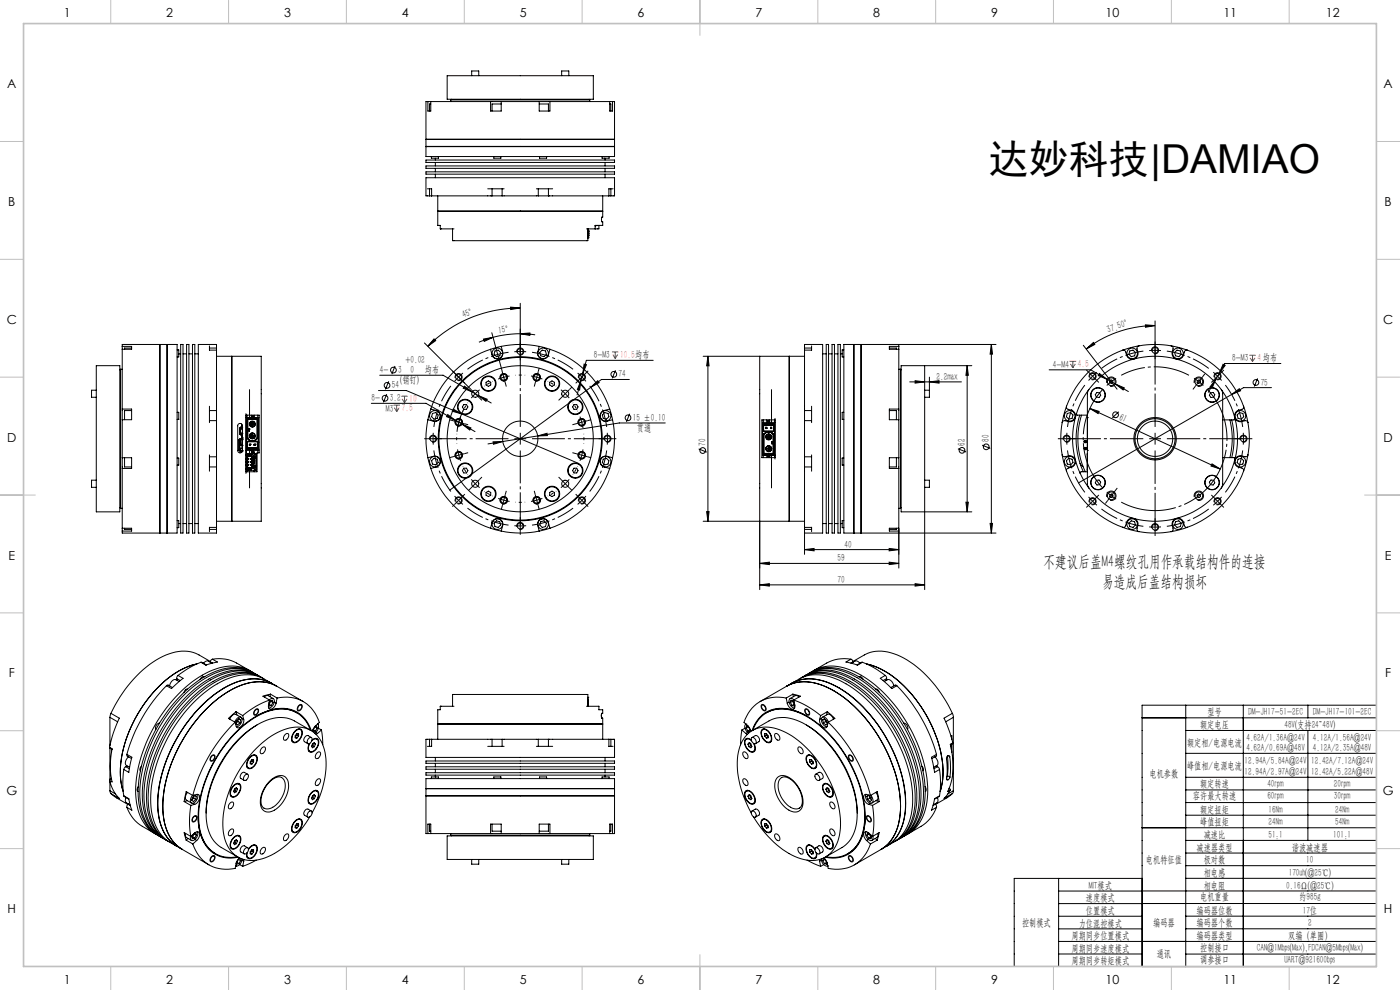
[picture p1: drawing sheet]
<svg xmlns="http://www.w3.org/2000/svg" width="594mm" height="420mm" viewBox="0 0 594 420" stroke-linecap="round" stroke-linejoin="round" font-family="sans-serif">
<defs><g id="words">
<text font-size="16.9" x="419.4" y="73.6">达妙科技|DAMIAO</text>
<g font-size="7.1">
<text x="442.8" y="240.4">不建议后盖M4螺纹孔用作承载结构件的连接</text>
<text x="467.6" y="249">易造成后盖结构损坏</text>
</g>
<g font-size="5.3">
<text x="27" y="7.4">1</text>
<text x="70.5" y="7.4">2</text>
<text x="120.5" y="7.4">3</text>
<text x="170.5" y="7.4">4</text>
<text x="220.5" y="7.4">5</text>
<text x="270.5" y="7.4">6</text>
<text x="320.5" y="7.4">7</text>
<text x="370.5" y="7.4">8</text>
<text x="420.5" y="7.4">9</text>
<text x="469.1" y="7.4">10</text>
<text x="519.1" y="7.4">11</text>
<text x="562.6" y="7.4">12</text>
<text x="3" y="37.4">A</text>
<text x="587" y="37.4">A</text>
<text x="3.5" y="87.4">B</text>
<text x="587.5" y="87.4">B</text>
<text x="2.8" y="137.4">C</text>
<text x="586.8" y="137.4">C</text>
<text x="3" y="187.4">D</text>
<text x="587" y="187.4">D</text>
<text x="3.6" y="237.4">E</text>
<text x="587.6" y="237.4">E</text>
<text x="3.7" y="287.4">F</text>
<text x="587.7" y="287.4">F</text>
<text x="2.7" y="337.4">G</text>
<text x="586.7" y="337.4">G</text>
<text x="3.2" y="387.4">H</text>
<text x="587.2" y="387.4">H</text>
<text x="27" y="417.4">1</text>
<text x="70.5" y="417.4">2</text>
<text x="120.5" y="417.4">3</text>
<text x="170.5" y="417.4">4</text>
<text x="220.5" y="417.4">5</text>
<text x="270.5" y="417.4">6</text>
<text x="320.5" y="417.4">7</text>
<text x="370.5" y="417.4">8</text>
<text x="420.5" y="417.4">9</text>
<text x="469.1" y="417.4">10</text>
<text x="519.1" y="417.4">11</text>
<text x="562.6" y="417.4">12</text>
</g>
<g font-size="4.4">
<text x="196.7" y="135" transform="rotate(-22 196.7 135)">45°</text>
<text x="211.6" y="141.5" transform="rotate(-8 211.6 141.5)">15°</text>
<text x="470.2" y="141.1" transform="rotate(-18 470.2 141.1)">37.50°</text>
<text x="172" y="153.9">+0.02</text>
<text x="251.9" y="152">8-M3</text>
<text x="522.8" y="153.3">8-M3</text>
<text x="161.1" y="158.3">4-</text>
<text x="168.9" y="158.3">3</text>
<text x="174.2" y="158.3">0</text>
<text x="180.3" y="158.3">均布</text>
<text x="262.5" y="160.1">74</text>
<text x="397.3" y="161.1">2.2max</text>
<text x="446.7" y="156">4-M4</text>
<text x="166.2" y="164.8">54</text>
<text x="169.8" y="162.6">(销钉)</text>
<text x="534.9" y="163.6">75</text>
<text x="157.6" y="170.2">8-</text>
<text x="165.4" y="170.2">3.2</text>
<text x="163.7" y="174.6">M3</text>
<text x="268.5" y="178.5">15 ±0.10</text>
<text x="474.6" y="178" transform="rotate(25 474.6 178)">61</text>
<text x="270.3" y="182.9">贯通</text>
<text x="299.5" y="189.1" transform="rotate(-90 299.5 189.1)">70</text>
<text x="409.5" y="189" transform="rotate(-90 409.5 189)">62</text>
<text x="419.7" y="187.5" transform="rotate(-90 419.7 187.5)">80</text>
<text x="358.3" y="232.3">40</text>
<text x="355.3" y="238.1">59</text>
<text x="355.3" y="247.2">70</text>
<text x="512.3" y="303.5">型号</text>
<text x="529.6" y="303.5">DM-JH17-51-2EC</text>
<text x="557.1" y="303.5">DM-JH17-101-2EC</text>
<text x="509.2" y="308.9">额定电压</text>
<text x="545" y="308.9">48V(支持24~48V)</text>
<text x="503.6" y="316.4">额定相/电源电流</text>
<text x="528.8" y="314.2">4.62A/1.36A@24V</text>
<text x="557.1" y="314.2">4.12A/1.56A@24V</text>
<text x="528.8" y="318.7">4.62A/0.69A@48V</text>
<text x="557.1" y="318.7">4.12A/2.35A@48V</text>
<text x="487.7" y="329.5">电机参数</text>
<text x="503.6" y="326.4">峰值相/电源电流</text>
<text x="528.1" y="324.1">12.94A/5.84A@24V</text>
<text x="528.1" y="328.6">12.94A/2.97A@24V</text>
<text x="556.3" y="324.1">12.42A/7.12A@24V</text>
<text x="556.3" y="328.6">12.42A/5.22A@48V</text>
<text x="509.2" y="333.7">额定转速</text>
<text x="537.7" y="333.7">40rpm</text>
<text x="566" y="333.7">20rpm</text>
<text x="506.1" y="339.1">容许最大转速</text>
<text x="537.7" y="339.1">60rpm</text>
<text x="566" y="339.1">30rpm</text>
<text x="509.2" y="344.8">额定扭矩</text>
<text x="538.2" y="344.8">16Nm</text>
<text x="566.5" y="344.8">24Nm</text>
<text x="509.2" y="350.2">峰值扭矩</text>
<text x="538.2" y="350.2">24Nm</text>
<text x="566.5" y="350.2">54Nm</text>
<text x="510.7" y="355.5">减速比</text>
<text x="538.2" y="355.5">51:1</text>
<text x="565.6" y="355.5">101:1</text>
<text x="507.7" y="360.9">减速器类型</text>
<text x="548.1" y="360.9">谐波减速器</text>
<text x="486.2" y="366.2">电机特征值</text>
<text x="510.7" y="371.6">相电感</text>
<text x="510.7" y="366.2">极对数</text>
<text x="546.8" y="371.6">170uh(@25℃)</text>
<text x="554.2" y="366.2">10</text>
<text x="462" y="377">MIT模式</text>
<text x="510.7" y="377">相电阻</text>
<text x="545.7" y="377">0.16Ω(@25℃)</text>
<text x="460.8" y="382.4">速度模式</text>
<text x="509.2" y="381.9">电机重量</text>
<text x="551.3" y="381.9">约985g</text>
<text x="460.8" y="387.7">位置模式</text>
<text x="507.7" y="387.7">编码器位数</text>
<text x="552.7" y="387.7">17位</text>
<text x="433.6" y="393">控制模式</text>
<text x="457.7" y="393.1">力位混控模式</text>
<text x="489.3" y="393">编码器</text>
<text x="507.7" y="393">编码器个数</text>
<text x="555" y="393">2</text>
<text x="454.6" y="398.4">周期同步位置模式</text>
<text x="507.7" y="398.4">编码器类型</text>
<text x="546.6" y="398.4">双编（单圈）</text>
<text x="454.6" y="403.7">周期同步速度模式</text>
<text x="490.8" y="406">通讯</text>
<text x="509.2" y="403.3">控制接口</text>
<text x="533.3" y="403.3">CAN@1Mbps(Max),FDCAN@5Mbps(Max)</text>
<text x="454.6" y="409">周期同步转矩模式</text>
<text x="509.2" y="408.7">调参接口</text>
<text x="545" y="408.7">UART@921600bps</text>
</g>
<g font-size="4.4" fill="#f00">
<text x="263.2" y="151.9">10.5均布</text>
<text x="457.3" y="155.8">4.5</text>
<text x="533.6" y="153.2">4均布</text>
<text x="173.8" y="170.7">10</text>
<text x="170.5" y="174.4">7.5</text>
</g>
</g></defs>
<g fill="none" stroke="#000" stroke-width=".42">
<path d="M189.7 32.1h62v10h-62zM200.1 32.1v-2h3v2M238.3 32.1v-2h3v2M180.7 59.1h80zM181.5 43.1h-.8v23.3h80v-23.3h-.8M181.5 43.1v4h1.3v-4M181.5 43.1h1.3M182.8 44.1h-.6v3M182.8 43.1h25.3M191.2 42.4h59M191.2 42.4v.7M191.5 42.1l-.3 .3"/>
<path d="M208.1 43.1v4h4.6v-4M208.1 43.1h4.6M212.7 44.1h-3.9v3M212.7 43.1h16.1M228.8 44.1h3.9v3M228.8 43.1v4h4.5v-4M228.8 43.1h4.5M233.3 43.1h25.4M249.9 42.1l.3 .3M250.2 42.4v.7M258.7 44.1h.5v3M258.7 43.1v4h1.2v-4"/>
<path d="M258.7 43.1h1.2M180.7 70.4h80v1h-80zM180.7 67.9h80v1h-80zM180.7 72.9h80v1h-80zM180.7 62.1h80M180.8 62.1h79.8M183 66.4v.7h3v-.7M184.7 67.1v.8M184.7 68.9v1.5M184.7 71.4v1.5M184.7 73.9v1.5M209.5 66.4v.7h3v-.7"/>
<path d="M228.9 66.4v.7h3v-.7M255.4 66.4v.7h3v-.7M256.7 67.1v.8M256.7 68.9v1.5M256.7 71.4v1.5M256.7 73.9v1.5M181.3 80.1h1.9M182.2 83.1h.9M182.2 83.1h-1.5v-7.7h80v7.7h-1.5M182.2 80.1v3M183.1 83.1h25.7M183.1 80.1v3"/>
<path d="M185.7 83.1v12.5h1.1v1.5M185.7 89.6h70M186.8 97.1h5.8M186.8 97.1h.1M192 97.1v5h57.4v-5M206.9 80.1h7M208.8 83.1h4.2M208.8 80.1v3M213 83.1h15.4M213 80.1v3M227.6 80.1h6.9M228.4 83.1h4.3"/>
<path d="M228.4 80.1v3M232.7 83.1h25.6M232.7 80.1v3M248.8 97.1h3.7M249.4 98h.1M249.5 99.9v.2M249.5 97.1v2.8M249.5 98.9h.1M249.5 98.3h.1M249.5 99.7h.1M249.5 99.2h.1M249.5 99.8h.1"/>
<path d="M249.5 98.4h.1M249.5 98h.1M252.5 95.6v1.5M252.7 95.7l-.2 .4M253.5 95.6l-1 .1M254.1 95.6v1.5h-1.6M255.7 83.1v9h-.4l-.1 .7a.8 .8 0 0 0 .5 1.3v1.5h-3.2M258.3 80.1h1.8M258.3 83.1h.9M258.3 80.1v3M259.2 80.1v3M249.4 100.9h.1"/>
<path d="M249.4 100.1h.1M249.4 100.7h.1M249.4 100.6h.1M249.5 100.1h.1M216.6 130.3l4.1 .4-4 .6zM220.7 130.7a55.4 55.4 0 0 0-39.2 16.2M220.7 128.7v22.9M486 137.8l4.1 .3-4.1 .7zM490.1 138.1a48.3 48.3 0 0 0-29.2 10M490.1 136.2v14.9M40.9 155.1h9.9v62.1h-9.9zM51.2 156.7v58.9"/>
<path d="M51.2 156.7h.7M51.2 156.7l-.4 .2M51.9 146.9v-.8h23.2v80h-23.2v-.8M51.9 148.2v25.3M51.9 146.9h3.9v1.3h-3.9M51.9 146.9v1.3M55.8 147.7h-3v.5M67.8 146.1v80M70.8 146.2v79.8M70.8 146.1v80M75.1 148.4h.7v3h-.7M75.8 150.1h.9"/>
<path d="M76.7 146.1h.9v80h-.9zM77.6 150.1h1.6M79.2 146.1h1v80h-1zM80.2 150.1h1.5M81.7 146.1h1v80h-1zM82.7 150.1h1.4M88.9 146.7v1.9M88.9 147.7h3M88.9 148.5h3M91.9 147.7v.8M91.9 151.1h18.9v70h-18.9M91.9 147.7v-1.6h-7.8v80h7.8v-1.5"/>
<path d="M91.9 148.5v25.7M98.4 151.1v70M161.1 159.2h26.9l12.3 7.1M167.6 155.3l-1.4 3.4M180.1 145.5l18.7 18.7M184.2 143.8l.7 .7-3.4 2.4zM205.1 143.8l4.1-.7-3.7 1.7zM208.1 148.2a39.7 39.7 0 0 0-25.3 25.3M208.7 141.2l4 14.9M209.2 143.1l-6 2.1M210 148.9l1.4-.4 1 1-.3 1.4-1.5 .4-1-1zM212.7 146.9a40.4 40.4 0 0 1 16.1 0"/>
<path d="M212.7 146.9a5 5 0 0 1 .5 4 2.36 2.36 0 0 1-2.4 1.4 2.36 2.36 0 0 1-2.1-1.8l-.6-2.3M212.7 146.9l-4.6 1.3M213.1 157.6l.6 2.5M216.2 159.5l-2.5 .6M218.2 149.2h5M219.3 149.5a1.5 1.5 0 0 1 1.3-1.9 1.5 1.5 0 0 1 1.6 1.7 1.5 1.5 0 0 1-1.9 1.3M220.7 141.6l4.1-.3v1zM220.7 141.6l-5.8 .4-5.7 1.1M220.7 141.6l6.3 .4M228.8 146.9a4.6 4.6 0 0 0-.5 4 2.33 2.33 0 0 0 2.3 1.4 2.33 2.33 0 0 0 2.1-1.8l.6-2.3M228.8 146.9l4.5 1.3M229 149.5l1-1 1.5 .4 .3 1.4-1 1-1.4-.4z"/>
<path d="M233.3 148.2a39.9 39.9 0 0 1 25.4 25.3M247.8 154.5l1 .2-1.5 3.8zM261.1 157.1l-1.3 3.4M277.1 152.9h-28.3l-2.3 8.5M298.3 151.1h43M300.4 151.1v70M300.4 151.1l.4 4.1h-1zM322.3 151.1v99M334.9 151.1v70M341.3 147.7v.8M341.3 147.7v-1.6h7.7v80h-7.7v-.6M341.3 148.5v25.7"/>
<path d="M341.3 147.7h3M341.3 148.5h3M344.3 146.7v1.9M349 150.1h1.6M350.6 146.1h.9v80h-.9zM351.5 150.1h1.5M353 146.1h1v80h-1zM354 150.1h1.5M355.5 146.1h1.1v80h-1.1zM356.6 150.1h.7M358 148.4h-.7v3h.7M362.3 146.2v79.8"/>
<path d="M362.3 146.1v80M365.3 146.1v80M377.3 147.7h3v.5M381.4 146.1v.8M381.4 146.9h-4.1v1.3h4.1M381.4 148.2v25.3M381.4 156.7h.7M381.4 146.9v1.3M382.1 156.7v58.9M382.1 156.7l.2 .2M392.3 155.1v95M410.4 155.1v62.1"/>
<path d="M410.4 155.1l.4 4.1h-1zM412.3 155.1h-30v62.1h30M420.6 146.1v80M420.6 146.1l.5 4.1h-1zM422.6 146.1h-64.6v80h64.6M445.1 156.9h17.7l7 4.1M459.6 146.5l9.4 12.2M460.9 148.1l3-2.8 .6 .8zM466.5 158.5l3.3 2.5-3.8-1.7zM470 160l1.5 1.9M476.3 148.6a40.1 40.1 0 0 0-23.8 23.7M479.4 148.9l1.3-.4 1.1 1-.4 1.4-1.4 .4-1-1z"/>
<path d="M483.2 146.7a1 1 0 0 0-.8 1.3 2.75 2.75 0 0 1 .2 3 2.75 2.75 0 0 1-2.6 1.4 3.2 3.2 0 0 1-2.5-3.3l-.4-.5h-.8M483.2 146.7a39.4 39.4 0 0 1 13.7 0M483.2 146.7l-6.9 1.9M487.6 148.7h5M488.6 149a1.5 1.5 0 0 1 1.3-1.9 1.5 1.5 0 0 1 1.7 1.7 1.5 1.5 0 0 1-1.9 1.3M496.9 146.7a.95 .95 0 0 1 .8 1.3 2.78 2.78 0 0 0-.2 2.9 2.78 2.78 0 0 0 2.6 1.5 3.2 3.2 0 0 0 2.5-3.3l.6-.5h.6M496.9 146.7l6.9 1.9M498.4 149.5l1-1 1.4 .4 .4 1.4-1 1-1.4-.4zM503.8 148.6a39.9 39.9 0 0 1 23.8 23.7M518.9 154.5l.9 .5-2.5 3.3zM543.5 154.2h-23.8l-7 12.2M40.9 165.5h-2.1v3h2.1"/>
<path d="M51.9 178.1v16.1M51.9 173.5h3.9v4.6h-3.9M51.9 173.5v4.6M55.8 174.2h-3v3.9M75.1 174.9h.7v3M75.1 177.9h.7M75.8 177.9h.1M88.9 172.3v7M88.9 174.2h3M88.9 178.5h3M91.9 174.2v4.3M91.9 178.5v15.3"/>
<path d="M102.6 179.9l.3 .8M104.4 175.5v25.4M104.4 176.1h5.6v16h-1v8h-4.6M104.5 176.1v24M104.5 177.2h5.1M104.8 177.6v4.7M104.8 177.6h4.5M104.8 177.6l.3 .3M104.8 176.1v1.1M105.1 177.9h3.9M105.1 177.9v4.2M105.8 179.7a1.26 1.26 0 0 0 1.1 1.4 1.26 1.26 0 0 0 1.4-1.1"/>
<path d="M105.9 165.3v11.9M106.1 179.8h.1M106.1 179.8v.2M106.6 176.4h.1M106.6 176.4v.8M106.6 176.4h.9M106.9 176.1v.3M106.9 178.9h.1M106.9 179.8h.1M106.9 178.8l-.6 .3-.3 .7h.9M106.9 178.8v1M106.9 178.8v.1"/>
<path d="M106.9 178.9h.3M106.9 178.9v.9M107.2 178.9h.1M107.2 178.8l.6 .3 .3 .7h-.9zM107.5 177.2h.1M107.5 176.4h.1M107.5 176.7h.1M107.5 176.4v.8M107.8 176.1v1.1M108 179.8h.1M108 179.8v.2M109 177.9v8"/>
<path d="M109.3 177.6v8.5M109.3 177.6l-.3 .3M109.4 176.1v1.1M109.6 177.2h.1M109.6 177.2v13.9M157.6 171.1h23.2l12.5 7.2M160.6 165.7h11.8l73.2 31M164.1 167.2l-1.4 3.5M164.9 161.8l-1.4 3.4M181.5 178.1a40.4 40.4 0 0 0 0 16.1M182.8 173.5a4.9 4.9 0 0 1 3.6 1.5 2.36 2.36 0 0 1 .1 2.8 2.36 2.36 0 0 1-2.6 .9l-2.4-.6M182.8 173.5l-1.3 4.6"/>
<path d="M183.5 175.4l1.4-.4 1 1.1-.4 1.4-1.4 .3-1-1zM190 175.9l3.3 2.4-3.8-1.5zM192.3 173.5l3.6 2.1-4-1.1zM193.1 160.4a1.5 1.5 0 0 1 1.3-1.9 1.5 1.5 0 0 1 1.7 1.6 1.5 1.5 0 0 1-1.9 1.3M193.2 179.5a1.51 1.51 0 0 1 1.3-1.9 1.51 1.51 0 0 1 1.6 1.6 1.51 1.51 0 0 1-1.8 1.4M193.3 178.3l2.7 1.6M196 179.9l3.8 1.7-.5 .8zM196 179.9l5.5 3.2M196.7 173.8l-1.7 4.2-1.1 5.2M196.8 171.6h1.1l.6 1-.6 1.1h-1.1l-.6-1.1zM197.1 163.8l3.2 2.5-3.8-1.6zM200.3 166.3l2.6 1.5"/>
<path d="M202.9 167.8l3.8 1.6-.5 .9zM202.9 167.8l5.5 3.2M206.2 162.2l1-.6 1 .6v1.1l-1 .6-1-.6zM212.3 160.5a1.5 1.5 0 0 1 1.3-1.9 1.5 1.5 0 0 1 1.6 1.6 1.5 1.5 0 0 1-1.8 1.3M213.7 160.1l-2.4 .7M213.7 160.1l.7 2.4M226.3 160.5a1.5 1.5 0 0 1 1.3-1.9 1.5 1.5 0 0 1 1.6 1.6 1.5 1.5 0 0 1-1.9 1.3M233.2 162.2l1-.6 1 .6v1.1l-1 .6-1-.6zM243.5 171.6h1.2l.6 1-.6 1.1h-1.2l-.5-1.1zM245.4 179.5a1.5 1.5 0 0 1 1.3-1.8 1.5 1.5 0 0 1 1.6 1.6 1.5 1.5 0 0 1-1.9 1.3M245.4 160.4a1.51 1.51 0 0 1 1.3-1.9 1.51 1.51 0 0 1 1.7 1.6 1.51 1.51 0 0 1-1.9 1.3M246.5 161.4l-.6 4.1-.9-.3z"/>
<path d="M246.5 161.4l-1.6 6.2M250.6 164.3l3-2.8 .6 .8zM250.6 164.3l-59.8 43.6M255.6 176.1l1-1.1 1.4 .4 .3 1.4-1 1-1.4-.3zM258.7 173.5a4.6 4.6 0 0 0-3.6 1.5 2.36 2.36 0 0 0-.1 2.8 2.36 2.36 0 0 0 2.6 .9l2.3-.6M258.7 173.5l1.2 4.6M259.9 178.1a38.8 38.8 0 0 1 0 16.1M267 161h-11.8l-4.6 3.3M267.2 175.5l-1.4 3.5M282.3 179.4h-19.6l-49.4 7.9M323.5 179.7h.1M323.5 179.2h.1"/>
<path d="M323.5 179.2v13.9M323.5 179.2h5.3M323.8 179.7h4.7M323.8 179.7v3.3M323.8 179.7l.2 .2M323.8 178.1v1.1M324 179.9v2.9M324 179.9h4.3M325.3 178.1v1.1M325.8 178.4h.1M325.8 178.7h.1M325.8 178.4h.7v.8"/>
<path d="M325.8 178.4v.8M326.4 178.1v.3M327.3 165.3v13.9M328.3 179.9h.1M328.3 179.9v2.9M328.5 179.7v3.3M328.5 179.7l-.2 .2M328.8 178.1v16.1M328.8 177.5v17.3M328.8 178.1h-5.5v16.1h5.5M341.3 174.2v4.3M341.3 178.5v15.3"/>
<path d="M341.3 174.2h3M341.3 178.5h3M344.3 172.3v7M358 174.9h-.7v3h.7M377.3 174.2h3v3.9M381.4 173.5h-4.1v4.6h4.1M381.4 178.1v16.1M381.4 173.5v4.6M386 162h21.9M388.3 161.5l4 .5-4 .5zM392.3 165.5h2M394.3 165.5v3h-2"/>
<path d="M394.3 162l4.1-.5v1zM394.3 160v5.5M450.7 179.3a39.4 39.4 0 0 0 0 13.7M452.5 172.3a1.01 1.01 0 0 0 .7 1.4 2.74 2.74 0 0 1 2.8 1.5 2.74 2.74 0 0 1-.5 3.1l-1.3 .6-2.3-.4a1 1 0 0 0-1.2 .8M452.5 172.3l-1.8 7M452.8 175.4l1.4-.4 1.1 1.1-.4 1.4-1.4 .3-1-1zM456.7 175.5l.4 .6h4.3M456.7 175.5a34.7 34.7 0 0 0 1.6 25.4M458.1 176.1a33.4 33.4 0 0 0 1.5 24M458.9 176.1a32.7 32.7 0 0 0 1.6 24M461.4 177.2h.1M462 165.3l-.6 1.8v38.1l.6 1.8"/>
<path d="M462 165.3a35 35 0 0 1 56.2 0M462 165.3a34.3 34.3 0 0 0-5.3 10.2M462.1 160a1.5 1.5 0 0 1 1.3-1.9 1.5 1.5 0 0 1 1.6 1.6 1.5 1.5 0 0 1-1.8 1.4M462.4 173.3l3.9 1.2-.4 1zM462.4 173.3l55.3 25.7M465.4 166.5l1.2 .2 .4 1-.7 .9-1.1-.1-.5-1.1zM469.6 162.5a2 2 0 0 1 1.7-2.5 2 2 0 0 1 2.2 2.1 2 2 0 0 1-2.5 1.8M469.8 161l3.5 1.9M470.8 161.7l.6-.5 .7 .3 .1 .7-.6 .5-.7-.3zM471.5 161.9l-1.9 1.6M471.5 161.9l1.5 2M473.3 162.9l3.7 1.7-.5 .8z"/>
<path d="M473.3 162.9l5.5 3.2M473.5 160.5l-2 1.4M474.7 174.7l-2.8 2.6M506.7 162.5a2 2 0 0 1 1.8-2.5 2 2 0 0 1 2.1 2.1 2 2 0 0 1-2.5 1.8M508 161.5l.7-.3 .6 .5-.1 .7-.7 .3-.6-.5zM513.6 166.7l1.1-.2 .7 .9-.4 1.1-1.2 .1-.7-.9zM515.1 160a1.51 1.51 0 0 1 1.3-1.9 1.51 1.51 0 0 1 1.7 1.6 1.51 1.51 0 0 1-1.9 1.4M515.8 160.9l-1.6 3.8-.8-.5zM518.2 165.3l.6 1.5v38.6l-.6 1.6M518.2 165.3a34.7 34.7 0 0 1 5.8 12.2M521.8 178.1a32.4 32.4 0 0 1 0 16.1M522.5 167.4l3.3-2.5 .5 .9z"/>
<path d="M522.5 167.4l-64.9 37.5M522.6 178.1a34.1 34.1 0 0 1 0 16.1M524 177.5l-.4 .6h-4.8M524 177.5a34.6 34.6 0 0 1 0 17.3M525.9 175l1.4 .4 .4 1.4-1 1-1.4-.3-.4-1.4zM527.6 172.3a.96 .96 0 0 1-.7 1.4 2.74 2.74 0 0 0-2.8 1.5 2.74 2.74 0 0 0 .6 3.1l1.3 .6 2.8-.4 .7 .8M527.6 172.3l1.9 7M529.5 179.3a39.4 39.4 0 0 1 0 13.7M533.6 160.5l-1.4 3.5M539.5 164.4h-11.9l-5.1 3M51.9 198.7v25.4M51.9 194.2h3.9v4.5h-3.9"/>
<path d="M51.9 194.2v4.5M52.8 194.2v3.9h3M75.1 194.3h.7v3h-.7M88.9 193v6.9M88.9 198.1h3M88.9 193.8h3M91.9 193.8v4.3M91.9 198.1v25.6M101.1 180a1.02 1.02 0 0 1 1.1-.3 1.02 1.02 0 0 1 .7 .9v7.9a4.3 4.3 0 0 1-.3 3.3 .99 .99 0 0 1-1.1 .3 .99 .99 0 0 1-.6-.9zM101.5 186.7h.1M101.5 190.9h.1M101.5 191.1h.1"/>
<path d="M101.5 186.5h.1M101.5 191.1l1.2 .3M101.5 186.7l.2 4.2M101.5 186.5v4.6M101.5 191.1l.5 .2M101.5 190.9h.2M101.5 186.4l.2-.1zM101.6 186.7h.1M101.6 186.7v4.2M101.7 188.9v.2M101.7 190.1v.1M101.7 190.3h.5"/>
<path d="M101.7 188.9h1.2M101.7 187.3h.5v1.6M101.7 188.9h.1M101.7 190.2h.1M101.7 190.3h.1M101.7 190.9h.1M101.7 187.3h.1M101.7 186.3h.9M101.8 181.7l.3 .2M101.8 184.2l.3 .2M101.8 181.5v2.7M101.8 181.5h.1"/>
<path d="M101.8 184.1h.1M101.8 181.7h.1M101.8 184.2h.1M101.9 181.9v2M101.9 181.9h.9v2h-.9M102 186.3h.1M102 186.3l-.5 .2M102 181.8l.1 .1M102.1 183.9h.1M102.1 181.9h.1M102.1 183.9l-.3 .2M102.1 181.3h.1"/>
<path d="M102.1 184.4h.1M102.1 181.3l-.3 .2M102.1 184.3v.1M102.1 181.3h.5M102.1 184.4h.5M102.2 188.9h.1M102.2 190.3h.1M102.2 191.1l.6 .2M102.2 186.5h.6M102.2 186.3v.2M102.2 190.2v.1M102.2 183.9v.5"/>
<path d="M102.2 186.3h.1M102.2 186.5h.1M102.2 191.1h.1M102.2 191.3h.1M102.2 183.9h.1M102.2 181.3h.1M102.2 181.3v.6M102.4 181.3h.1M102.4 184.4h.1M102.4 181.3l.1 .6M102.5 181.9h.1M102.5 184.3h.1"/>
<path d="M102.5 183.9h.1M102.5 184.3l-.1 .1M102.5 183.9v.4M102.6 186.3h.1M102.6 191.1h.1M102.6 184.4v1l.2 .3M102.6 181.3h.1M102.6 181.3l.3 .2-.3-.2M102.7 185.8h.1M102.7 183.9h.1M102.7 185.8l-.1 .5M102.7 191.4h.1"/>
<path d="M102.7 183.9l.2 .2-.2-.1M102.7 191.4v.3M102.8 188.9h.1M102.8 188.9l.1 .1M102.8 190.1l-1.1 .1M102.8 185.8l-.1 .7M102.8 184.1v1.6M102.8 191.3h.1M102.8 185.8h.1M102.8 186.5h.1M102.8 188.3h.1M102.8 187h.1"/>
<path d="M102.8 187.7h.1M102.8 190h.1M102.8 190.7h.1M102.8 185.7h.1M102.8 186.5v4.6h-.6v.2M102.8 188.2h.1M102.8 188.4h.1M102.8 188.6h.1M102.8 188.7h.1M102.8 189.3h.1M102.8 189.1h.1M102.8 188h.1"/>
<path d="M102.8 189.6h.1M102.9 181.7l-.2 .2M102.9 184.2l-.3 .2M104.5 192.8h.1M104.5 199h.1M104.5 194.7h.1M104.5 195.9h.1M104.5 197.1h.1M104.5 194.6h.1M104.5 194.7l.1 .2M104.5 195.9l.1 .2M104.5 197.1l.1 .3"/>
<path d="M104.5 192.8v.3h2.2M104.5 191.1h5.1M104.5 199v.3h2.2M104.5 192.8h2.2M104.5 199h2.2M104.6 198.7l2.1 .2v.6M104.7 192.6h4.1l-.1 6.9-4.1-.1zM104.7 190.6h4.7M104.7 187.2v3.4M104.7 187.2h4.7M104.7 187.2l.2 .2M104.8 182.5v3.6"/>
<path d="M104.8 182.5h.7M104.8 186.1l1.2 1M104.8 182.3h.7M104.8 182.5l.3 .3M104.8 199.5v.6M104.9 189.8h.1M104.9 190.4h.1M104.9 187.4h4.3M104.9 187.4v3M104.9 190.4l-.2 .2M104.9 190.4h4.3M104.9 190.1h4.3"/>
<path d="M104.9 189.8h4.3M105 194.6l.3 .1M105 193.5v5.1M105 198.6h2.6M105 193.5h2.6M105 193.5l.1 .1M105 194.9h.1M105 195.9h.3M105 197.1h.1M105 197.1h.3M105.1 182.1h.1M105.1 194.9h.1"/>
<path d="M105.1 196.2h.1M105.1 197.4h.1M105.1 185.9h.1M105.1 182.8h.7M105.1 182.8v3.1M105.1 193.6v4.8M105.1 182.1l-.3 .2M105.1 182.1h.7M105.1 185.9l-.3 .2M105.1 185.9l1.1 1.1M105.1 193.6h2.4M105.1 198.4l-.1 .2"/>
<path d="M105.1 198.4h2.4M105.2 192.5h.1M105.3 194.7h.1M105.3 195.9h.1M105.3 197.1h.1M105.3 195.9l-.3 .2M105.3 197.1l-.3 .3M105.3 194.7l-.3 .2M105.4 192.8h.1M105.4 192.5h.1M105.4 193.1h.1M105.4 199h.1"/>
<path d="M105.4 192.5v.3M105.4 198.9v.1M105.4 199.3v.2M105.5 182.3v.2M105.5 182.5l.3 .3M105.8 182.1h.1M105.8 184.7a1.26 1.26 0 0 0 1.1 1.4 1.26 1.26 0 0 0 1.4-1.1M105.8 188.5h.5M105.8 189h.5M105.8 182.1l-.3 .2M105.8 182.1v.7M105.8 188.5v.5"/>
<path d="M105.8 188.5l.1 .1M105.9 191.1v1.4M105.9 188.6h.2M105.9 188.8h.2M105.9 188.6v.2M105.9 188.8l-.1 .2M106 180h.9M106 180h.1M106 185h.9M106 185h.1M106 187.1h2.1M106 180l.3 .6 .6 .4"/>
<path d="M106 185l.3 .6 .6 .3M106 192.5h.2M106.1 184.8h.1M106.1 185h.1M106.1 180h.1M106.1 184.8v.2M106.1 180h.8M106.1 185h.8M106.1 188.8l.2 .2M106.1 188.6v.2M106.2 187h.1M106.2 192.5h.1"/>
<path d="M106.2 187h1.7M106.2 187l-.2 .1M106.3 188.5h.1M106.3 188.5l-.2 .1M106.3 188.5v.5M106.5 194.7h.1M106.5 195.9h.1M106.5 197.1h.1M106.5 194.7h.4M106.5 195.9h.4M106.5 195.9l.4 .2M106.5 197.1l.4 .3"/>
<path d="M106.5 194.7l.4 .2M106.5 197.1h.4M106.6 196.1h.1M106.6 197.1h.1M106.6 194.5v.2M106.6 194.9l.3 .1M106.6 195.8v.1M106.6 196.1l.3 .2M106.6 197v.1M106.6 197.4l.3 .1M106.6 194.5h.3M106.6 195.8h.3"/>
<path d="M106.6 197h.3M106.6 194.5h.1M106.6 194.9h.1M106.6 195.8h.1M106.6 197h.1M106.6 197.4h.1M106.6 191.1v.8h.9M106.7 193.1l-2.1 .2M106.7 192.8h.1M106.7 192.5h.1M106.7 193.1h.1M106.7 192.5v.3"/>
<path d="M106.7 194.5v.5M106.7 195.8v.5M106.7 197v.5M106.9 194.7h.1M106.9 195.9h.1M106.9 197.1h.1M106.9 194.1h.6M106.9 191.9v.6M106.9 194.1v3.8M106.9 194.1l.1 .2M106.9 197.9h.6M106.9 180.8h.1"/>
<path d="M106.9 185.8h.1M106.9 185h.1M106.9 184h.1M106.9 184.8h.1M106.9 183.8l-.6 .3-.3 .7h.9M106.9 180.8v.2M106.9 180v1M106.9 180h.1M106.9 185.8v.2M106.9 185v1M106.9 183.8v1M106.9 183.8v.2"/>
<path d="M106.9 180.8h.3M106.9 184h.3M106.9 185.8h.3M106.9 180v.8M106.9 184v.8M106.9 185v.8M107 194.3h.6M107 194.3v3.4M107 197.7l-.1 .2M107.2 185h.1M107.2 184h.1M107.2 180v1l.6-.4 .3-.6"/>
<path d="M107.2 183.8l.6 .3 .3 .7h-.9zM107.2 185v.9l.6-.3 .3-.6M107.2 180h.9M107.2 180h.1M107.2 185h.9M107.2 180h.8M107.2 185h.8M107.2 197.7v-3.3h1.3v3.3M107.4 197.7h.1M107.4 194.4v3.3M107.4 195.5h.4M107.4 196.5h.4"/>
<path d="M107.5 191.9h.1M107.5 191.6h.1M107.5 191.1v.8M107.5 193.6v.5M107.5 197.9v.5M107.5 197.9l.1-.2v.9M107.5 194.1l.1 .2M107.5 198.4l.1 .2M107.6 193.5v.8M107.6 193.5l-.1 .1M107.8 188.5h.5M107.8 189h.5"/>
<path d="M107.8 188.5l.2 .1M107.8 188.5v.5M107.8 194.4v3.3M107.8 199.5v.6M107.8 195.5h.1M107.9 187h.1M107.9 187l.2 .1M107.9 194h.1M107.9 199.3h.1M107.9 194v-1.2h.5v1.2M107.9 199.3v-1.2h.5v1.2M107.9 199.3h.5"/>
<path d="M107.9 194h.5M108 185h.1M108 184.8h.1M108 180h.1M108 184.8v.2M108 188.6h.2M108 188.8h.2M108 188.8l-.2 .2M108 188.6v.2M108.1 192.5h.2M108.2 188.8l.1 .2M108.2 188.6v.2"/>
<path d="M108.3 192.5h.1M108.3 188.5h.1M108.3 188.5v.5M108.3 188.5l-.1 .1M108.4 194h.1M108.4 199.3h.1M108.5 197.7h-1.5M108.5 197.7h.1M109 185.9l.3 .2M109 185.9l-1.1 1.1M109.2 187.4v3M109.2 190.4l.2 .2"/>
<path d="M109.3 186.1l-1.2 1M109.4 191.1v1M109.4 187.2v3.4M109.4 187.2l-.2 .2M109.6 190.6h.1M109.6 191.1h.1M109.6 187.6h.1M181.5 194.2a4.6 4.6 0 0 1 4-.5 2.33 2.33 0 0 1 1.4 2.3 2.33 2.33 0 0 1-1.8 2.1l-2.3 .6M181.5 194.2l1.3 4.5M182.3 186.5a1.5 1.5 0 0 1 1.3-1.9 1.5 1.5 0 0 1 1.6 1.7 1.5 1.5 0 0 1-1.9 1.3M182.8 198.7a39.9 39.9 0 0 0 25.3 25.4M184.1 194.4l1.4 .4 .4 1.4-1 1-1.4-.3-.4-1.4z"/>
<path d="M193.2 193.5a1.51 1.51 0 0 1 1.3-1.9 1.51 1.51 0 0 1 1.6 1.6 1.51 1.51 0 0 1-1.8 1.4M196.8 198.6h1.1l.6 1.1-.6 .9h-1.1l-.6-.9zM209.2 187.4l4.1-.1-3.9 1.2zM213.3 187.3l-6.3 1M228.1 184.9l4-1.1 .1 1zM243.5 198.6h1.2l.6 1.1-.6 .9h-1.2l-.5-.9zM245.4 193.5a1.5 1.5 0 0 1 1.3-1.9 1.5 1.5 0 0 1 1.6 1.7 1.5 1.5 0 0 1-1.9 1.3M255.9 194.8l1.4-.4 1 1.1-.3 1.4-1.4 .3-1-1zM256.3 186.5a1.5 1.5 0 0 1 1.3-1.9 1.5 1.5 0 0 1 1.6 1.7 1.5 1.5 0 0 1-1.8 1.3M258.7 198.7a40.1 40.1 0 0 1-25.4 25.4M259.9 194.2a4.5 4.5 0 0 0-3.9-.5 2.34 2.34 0 0 0-1.4 2.3 2.34 2.34 0 0 0 1.7 2.1l2.4 .6M259.9 194.2l-1.2 4.5"/>
<path d="M296.4 190.4l3.5 1.4M323.5 193.1h.1M323.5 182.7h.1M323.5 193.1h5.3M323.8 183h4.7M323.8 193.1v1.1M323.9 184.2v8.4M323.9 192.6h4.5M323.9 184.2l.3 .1M324 182.8l-.2 .2M324 182.8h4.3M324 180.1h4.3"/>
<path d="M324 180.4h4.3M324.2 192.4h3.9M324.2 192.4l-.3 .2M324.2 184.3v8.1M324.9 181.8h.1M324.9 181.3v.5M324.9 181.3l.1 .2M324.9 181.8h.5M324.9 181.3h.5M324.9 190.2a1.25 1.25 0 0 1 1.4-1.1 1.25 1.25 0 0 1 1.1 1.5M324.9 185.2a1.25 1.25 0 0 1 1.4-1.1 1.25 1.25 0 0 1 1.1 1.5M325 181.5v.1"/>
<path d="M325 181.6l-.1 .2M325 181.6h.2M325 181.5h.2M325 183.1h2.2M325 183.1l-1.1 1.1M325 183.1l.3 .2M325.1 190.5h.9v1l-.6-.3zM325.1 190.3h.9M325.1 185.3h.9M325.2 190.3v.2M325.2 185.3v.2M325.2 190.2v.3"/>
<path d="M325.2 190.3h.1M325.2 185.3h.1M325.2 190.5h.1M325.2 185.5h.1M325.2 181.6l.2 .2M325.2 181.5v.1M325.3 183.3h.1M325.3 183.3l-1.1 1M325.3 183.3h1.7M325.3 193.1v1.1M325.4 181.3l-.2 .2M325.4 181.3v.5"/>
<path d="M325.8 193.1h.1M325.8 193.9h.1M325.8 193.6h.1M325.8 193.1v.8M325.8 193.9h.7M326 190.3h.1M326 185.3h.1M326 191.3h.1M326 186.3h.1M326 186.4v-.9h-.9l.3 .6 .6 .4M326 189.3v1M326 184.3v1"/>
<path d="M326 191.3h.3M326 189.5h.3M326 186.3h.3M326 184.4h.3M326 191.3h.2M326 186.3h.2M326 189.3l-.6 .3-.3 .7M326 184.3l-.6 .3-.3 .7M326.2 189.3l.7 .3 .3 .7M326.2 184.3l.7 .3 .3 .7M326.3 189.5h.1M326.3 190.3h.1"/>
<path d="M326.3 184.4h.1M326.3 185.3h.1M326.3 191.3h.1M326.3 190.5h.1M326.3 186.3h.1M326.3 185.5h.1M326.3 190.5h.9l-.3 .7-.7 .2M326.3 185.5h.9l-.3 .6-.7 .4M326.3 189.3v.2M326.3 189.3v1M326.3 184.3v.1M326.3 184.3v1"/>
<path d="M326.3 190.5v1M326.3 191.3v.2M326.3 190.3h.9M326.3 185.5v1M326.3 186.3v.2M326.3 185.3h.9M326.3 184.4v.9M326.3 185.5v.8M326.3 189.5v.8M326.3 190.5v.8M326.4 193.9v.3M326.5 193.9h.1"/>
<path d="M326.5 193.1v.8M326.9 181.8h.1M326.9 181.8h.5M326.9 181.3h.5M326.9 181.3l.2 .2M326.9 181.3v.5M327 183.3h.1M327 183.3l1.1 1M327.1 181.6h.2M327.1 181.5h.2M327.1 181.6l-.2 .2M327.1 181.5v.1"/>
<path d="M327.1 190.3h.1M327.1 185.3h.1M327.1 190.3v.2M327.1 185.3v.2M327.2 183.1l1.2 1.1M327.2 183.1l-.2 .2M327.3 181.6l.1 .2M327.3 181.5v.1M327.3 193.1v13.9M327.4 188.2h.7M327.4 187.4v.8M327.4 187.4l.3 .3"/>
<path d="M327.4 187.4h.7M327.4 188.2h.1M327.4 181.3l-.1 .2M327.4 181.3v.5M327.7 187.7v.2M327.7 187.7h.7M327.7 187.9h.7M327.7 187.9l-.3 .3M328.1 192.4l.3 .2M328.1 184.3v3.1M328.1 188.2v4.2M328.1 187.4l.3 .3"/>
<path d="M328.1 188.2h.1M328.1 184.3h.1M328.3 180.4h.1M328.3 182.8l.2 .2M328.4 184.2v3.5M328.4 187.9v4.7M328.4 187.9l-.3 .3M328.4 184.2l-.3 .1M341.3 193.8v4.3M341.3 198.1v25.6M341.3 198.1h3M341.3 193.8h3"/>
<path d="M344.3 193v6.9M358 194.3h-.7v3h.7M380.3 194.2v3.9h-3M381.4 194.2h-4.1v4.5h4.1M381.4 198.7v25.4M381.4 194.2v4.5M406.4 190.4l3.5 1.4M416.7 188.9l3.5 1.3M450.7 193a.95 .95 0 0 0 1.2 .8 2.76 2.76 0 0 1 3-.3 2.76 2.76 0 0 1 1.4 2.7 3.2 3.2 0 0 1-3.3 2.5l-.4 .4-.1 .8M450.7 193l1.8 6.9M451.1 186.5a1.5 1.5 0 0 1 1.3-1.9 1.5 1.5 0 0 1 1.7 1.7 1.5 1.5 0 0 1-1.9 1.3M452.5 199.9a39.9 39.9 0 0 0 23.8 23.8"/>
<path d="M453.5 194.4l1.4 .4 .4 1.4-1.1 1-1.4-.3-.3-1.4zM458.2 196.6l1.3 1.2M460.2 190.2l.3 .5M460.2 187.4l.3 .3M460.2 187.4l-.2 .2 .7 .1M460.2 190.2h.1M460.2 187.4h.1M460.2 189.8h.4M460.3 187.8h.3M460.5 190l-.3 .2M460.5 187l-.3 .4M460.5 190h.1"/>
<path d="M460.5 190.7h.1M460.5 187h.1M460.5 187.7h.1M460.8 190h-.7l.1 .2M460.8 187.4h.1M460.8 190.2h.1M461.4 191.1h.1M461.4 192.5v7M514.2 196.8l3.5 2.2-3.9-1.3zM518.8 194.2h4.8l.4 .6M524 194.8a34.5 34.5 0 0 1-5.8 12.2M525.3 194.8l1.4-.4 1 1.1-.4 1.4-1.4 .3-1-1z"/>
<path d="M526.1 186.5a1.5 1.5 0 0 1 1.3-1.9 1.5 1.5 0 0 1 1.7 1.7 1.5 1.5 0 0 1-1.9 1.3M527.6 199.9a39.6 39.6 0 0 1-23.8 23.8M529.5 193a.98 .98 0 0 1-1.3 .8 2.79 2.79 0 0 0-2.9-.2 2.79 2.79 0 0 0-1.5 2.6 3.2 3.2 0 0 0 3.4 2.5l.4 .6v.6M529.5 193l-1.9 6.9M40.9 203.7h-2.1v3h2.1M50.8 215.4l.4 .2M51.2 215.6h.7M105.9 200.1v6.9M193.1 212.7a1.5 1.5 0 0 1 1.4-1.9 1.5 1.5 0 0 1 1.6 1.7 1.5 1.5 0 0 1-1.9 1.3M206.2 208.9l1-.5 1 .5v1.2l-1 .6-1-.6zM212.3 212.6a1.5 1.5 0 0 1 1.3-1.9 1.5 1.5 0 0 1 1.6 1.6 1.5 1.5 0 0 1-1.8 1.4M226.3 212.6a1.5 1.5 0 0 1 1.3-1.9 1.5 1.5 0 0 1 1.6 1.6 1.5 1.5 0 0 1-1.9 1.4"/>
<path d="M233.2 208.9l1-.5 1 .5v1.2l-1 .6-1-.6zM245.4 212.7a1.51 1.51 0 0 1 1.4-1.9 1.51 1.51 0 0 1 1.6 1.7 1.51 1.51 0 0 1-1.9 1.3M299.8 217h1l-.4 4.1zM381.4 215.6h.7M382.3 215.4l-.2 .2M392.3 203.7h2v3h-2M409.8 213.1h1l-.4 4.1zM458.3 200.9l3.7 6.1M461.4 200.1h-2.8l-.3 .8M462 207a35 35 0 0 0 56.2 0M462.1 213a1.5 1.5 0 0 1 1.4-1.8 1.5 1.5 0 0 1 1.5 1.6 1.5 1.5 0 0 1-1.8 1.3M465.2 203.8l1.1-.2 .7 1-.4 1-1.2 .2-.7-1z"/>
<path d="M469.6 210.8a1.99 1.99 0 0 1 1.7-2.5 1.99 1.99 0 0 1 2.2 2.2 1.99 1.99 0 0 1-2.5 1.7M470.9 209.9l.7-.3 .6 .5-.1 .7-.7 .3-.6-.5zM506.7 210.8a1.99 1.99 0 0 1 1.7-2.5 1.99 1.99 0 0 1 2.2 2.2 1.99 1.99 0 0 1-2.5 1.7M507.9 210.1l.6-.5 .7 .3 .1 .7-.6 .5-.7-.3zM513.8 203.6l1.2 .2 .4 1-.7 1-1.1-.2-.5-1zM515.1 213a1.51 1.51 0 0 1 1.4-1.8 1.51 1.51 0 0 1 1.6 1.6 1.51 1.51 0 0 1-1.9 1.3M51.9 224.1h3.9v1.2h-3.9M51.9 224.1v1.2M52.8 224.1v.5h3M75.1 220.9h.7v3h-.7M75.8 222.1h.9M77.6 222.1h1.6"/>
<path d="M80.2 222.1h1.5M82.7 222.1h1.4M88.9 224.6h3M91.9 223.7v.9M91.9 223.7h-3v1.8M91.9 223.7h.1M208.1 224.1a4.6 4.6 0 0 1 1.5-3.6 2.36 2.36 0 0 1 2.7-.1 2.36 2.36 0 0 1 1 2.6l-.6 2.3M208.1 224.1l4.6 1.2M210.6 221l1.5 .4 .3 1.3-1 1-1.4-.3-.4-1.4zM212.7 225.3a38.8 38.8 0 0 0 16.1 0M219.3 223.5a1.5 1.5 0 0 1 1.3-1.8 1.5 1.5 0 0 1 1.6 1.6 1.5 1.5 0 0 1-1.9 1.3M229.4 221.4l1.4-.4 1 1-.3 1.4-1.5 .3-1-1z"/>
<path d="M233.3 224.1a4.4 4.4 0 0 0-1.5-3.6 2.34 2.34 0 0 0-2.7-.1 2.34 2.34 0 0 0-.9 2.6l.6 2.3M233.3 224.1l-4.5 1.2M298.3 221.1h43M322.3 239l4.1-.5v1zM322.3 239h59.1M341.3 223.7v.9M341.3 223.7h3v1.8M341.3 223.7h.1M341.3 224.6v.9M341.3 233.2l4.1-.5v1zM341.3 224.6h3M341.3 225.5v9.7"/>
<path d="M341.3 233.2h40.1M349 222.1h1.6M351.5 222.1h1.5M354 222.1h1.5M356.6 222.1h.7M358 220.9h-.7v3h.7M377.3 232.7l4.1 .5-4.1 .5zM377.3 238.5l4.1 .5-4.1 .5zM380.3 224.1v.5h-3M381.4 224.1h-4.1v1.2h4.1v.8M381.4 224.1v16.9M420.1 222.1h1l-.5 4z"/>
<path d="M476.3 223.7a.96 .96 0 0 0 1.3-.7 2.78 2.78 0 0 1 1.3-2.7 2.78 2.78 0 0 1 3 .1 3.2 3.2 0 0 1 .5 4.1l.3 .8 .5 .2M476.3 223.7l6.9 1.8M479 222l1-1 1.4 .4 .4 1.3-1.1 1-1.3-.3zM483.2 225.5a39.4 39.4 0 0 0 13.7 0M488.6 224a1.5 1.5 0 0 1 1.3-1.9 1.5 1.5 0 0 1 1.7 1.7 1.5 1.5 0 0 1-1.9 1.3M498.8 221.4l1.4-.4 1 1-.4 1.4-1.4 .3-1-1zM503.8 223.7a.99 .99 0 0 1-1.3-.7 2.76 2.76 0 0 0-1.3-2.7 2.76 2.76 0 0 0-2.9 .1 3.3 3.3 0 0 0-.6 4.1l-.1 .6-.7 .4M503.8 223.7l-6.9 1.8M322.3 248.1l4.1-.5v1.1zM322.3 248.1h70M388.3 247.6l4 .5-4 .6zM90.1 279.7l2.2 1.2-5 1.3-2.1-1.2"/>
<path d="M90.1 279.7a15.5 15.5 0 0 1 10.3 1.6l5.4 3.1M90.1 279.7l-.9 1.1M361 279.7a15.6 15.6 0 0 0-10.2 1.6l-5.5 3.1M361 279.7l-2.1 1.2 4.9 1.3 2.1-1.2M361 279.7l1 1.1M70.6 290.9a67.4 67.4 0 0 0-16.8 29.1M70.6 290.9l.6-.3 2 1.1M75 287.9l.2 .8M75 287.9l1.4 .8M75.5 286.5l2.2 1.3-4.9 4.3-2.2-1.2M75.5 286.5l-.5 1.4M76 289.2l-1.4-.8a2.59 2.59 0 0 0-2.7 2.6"/>
<path d="M79.6 292.4a1.47 1.47 0 0 0-1.5 1.3M83.5 281.7a37.8 37.8 0 0 0-20.9 15 51.2 51.2 0 0 0-11.4 34l1.1 5.1M85 299.8a35.8 35.8 0 0 1 21.7-11.8 14.5 14.5 0 0 1 8.5 1.9 19.1 19.1 0 0 0-18.5 1.2 60.3 60.3 0 0 0-26 31.2 42.7 42.7 0 0 0-2.4 27.8 15.9 15.9 0 0 0 6.9 9 17.1 17.1 0 0 1-8-13.4 54 54 0 0 1 9-34.6l3.6-5.1zM85.2 281a37.4 37.4 0 0 0-9.7 5.5M85.2 281l2.4 1.1M86.3 281.4h.1M86.7 287.1a1.51 1.51 0 0 0-1.8 1.2M89.2 280.8l-.1 .1M89.2 280.8l1 .5M89.2 280.6l-4.7-2.7a16.1 16.1 0 0 0-15.5 .6 51.2 51.2 0 0 0-21.9 24.1M89.9 281.4l-1.9-1.1-1.6 1.1M106.4 284.7a18 18 0 0 0-17.6 .2 58.1 58.1 0 0 0-25.9 28.2 47.7 47.7 0 0 0-4.4 30.2 16.6 16.6 0 0 0 7.9 10.7"/>
<path d="M107.6 285.5a18.1 18.1 0 0 0-17.7 0 56.4 56.4 0 0 0-25 26.3 50.3 50.3 0 0 0-5.7 30.7 16.7 16.7 0 0 0 8.4 12.2M108.1 285.8a18 18 0 0 0-17.5 .1 58.4 58.4 0 0 0-26.7 30.1 44.5 44.5 0 0 0-3.2 29.7 15.9 15.9 0 0 0 7.4 9.4M109.4 286.5a18.1 18.1 0 0 0-17.8 0 56.4 56.4 0 0 0-24.9 26.4 50.3 50.3 0 0 0-5.7 30.6 16.9 16.9 0 0 0 8.4 12.3M109.9 286.8a18 18 0 0 0-17.6 .1 58.4 58.4 0 0 0-26.6 30.1 45.3 45.3 0 0 0-3.6 28.4 16.4 16.4 0 0 0 7.8 10.7M111.1 287.5a18.3 18.3 0 0 0-17.7 0 58.3 58.3 0 0 0-26.7 30.2 45.1 45.1 0 0 0-3.6 28.3 16.4 16.4 0 0 0 8 10.8M111.7 287.8a18 18 0 0 0-17.6 .2 58.4 58.4 0 0 0-26.7 30 45.3 45.3 0 0 0-3.6 28.4 16.3 16.3 0 0 0 7.9 10.7M112.1 295.7l1.4-.7 2.5 1.4M113.9 299l.2 .6 1-.3M114.2 298.8l.9 .5M114.2 298l.3-.7 1-.2 .3 .9M114.2 298.8h-.2M114.3 296.9a1.24 1.24 0 0 1 1.8-.4 1.24 1.24 0 0 1 .1 1.9 2.72 2.72 0 0 1-2.2 2"/>
<path d="M114.4 297a36.1 36.1 0 0 0-11.4 6.6M114.4 297l-.5 2.2a1.24 1.24 0 0 0 .7 1.7 1.24 1.24 0 0 0 1.6-.8l.9-1.8M114.8 294.5l-3.3 .9 2.9 1.6M114.8 294.5l2.8 1.6M114.8 294.5l-.3 1.1M114.8 297.3l.1 .2M114.9 297.5l.9 .5M114.9 297.5l-.7 1.3M115.8 298l-.7 1.3M116.4 297.9l.7 .4M117.4 291.1a30 30 0 0 0-8.6-4.4 24.6 24.6 0 0 0-19.6 5.3 63 63 0 0 0-25.3 47.1 20.4 20.4 0 0 0 8.3 18.3l3 1.7M117.4 291.1a19.2 19.2 0 0 0-18.6 1.2 61.7 61.7 0 0 0-27.3 35.1 37.1 37.1 0 0 0 0 26.5l1.3 2.3 1.7 2 2.9 2.2"/>
<path d="M117.4 291.1l11.3 6.5M117.6 296.1a14.7 14.7 0 0 1 17.9 10.4l-2 1.8-.9 2.1M117.6 296.1l-.5 2.2M126.8 299.3a.84 .84 0 0 1 1.3-.3 .84 .84 0 0 1 0 1.3 1.09 1.09 0 0 1-.7 1.1 1.09 1.09 0 0 1-1.3-.4zM126.8 299.5a.76 .76 0 0 1 1.2-.2 .76 .76 0 0 1-.2 1.2 .79 .79 0 0 1-.6 .9 .79 .79 0 0 1-.9-.6zM186.8 299.6h5.8M186.8 299.6v1.5h-1.1v12.5M186.8 299.6h.1M192 299.6v-5h57.4v5M248.8 299.6h5.3v1.5M249.4 295.8h.1M249.4 296.6l.1 3"/>
<path d="M249.4 298.7h.1M323.1 299a1.59 1.59 0 0 1 1.6 .8 1.59 1.59 0 0 1-.1 1.8 1.85 1.85 0 0 1-1.5-2.6zM323.3 299.2a1.28 1.28 0 0 1 1.3 .7 1.28 1.28 0 0 1-.2 1.5 1.57 1.57 0 0 1-1.1-2.2zM333.6 296.1a14.7 14.7 0 0 0-17.9 10.4l2.3 2.2 .5 1.7M333.6 296.1l.4 2.2M333.8 291.1a19.2 19.2 0 0 1 18.5 1.2 61.7 61.7 0 0 1 27.4 35.1 39.1 39.1 0 0 1 .5 25.3 15.4 15.4 0 0 1-6.4 7.7M333.8 291.1l-11.3 6.5M334.8 297.9l-.8 .4M335.4 298l.2-.9 1 .2 .4 .7M335.4 298l.7 1.3M335.9 289.9a19.1 19.1 0 0 1 18.5 1.2 60.6 60.6 0 0 1 26 31.2 42.7 42.7 0 0 1 2.4 27.8 15.9 15.9 0 0 1-6.9 9M335.9 289.9l-2.1 1.2"/>
<path d="M336 289.9a18.1 18.1 0 0 1 17 .4 58.2 58.2 0 0 1 25.9 28.2 47.2 47.2 0 0 1 4.4 30.2 16.4 16.4 0 0 1-7.3 10.4M336 289.8a18.7 18.7 0 0 1 20-1.2 58.4 58.4 0 0 1 26.7 30 45.9 45.9 0 0 1 3.6 28.4 17.3 17.3 0 0 1-10.3 12.1M336.3 297.5l.7 1.3M336.3 297.5l-.9 .5M336.3 297.3v.2M336.4 294.5l3.2 .9-2.8 1.6M336.4 294.5l-2.8 1.6M336.4 294.5l.2 1.1M336.8 297a37.1 37.1 0 0 1 11.4 6.6M336.8 297l.4 2.2a1.22 1.22 0 0 1-.6 1.7 1.22 1.22 0 0 1-1.6-.8l-1-1.8M336.9 296.9a1.24 1.24 0 0 0-1.8-.4 1.24 1.24 0 0 0-.2 1.9 2.72 2.72 0 0 0 2.2 2M337 298.8h.1"/>
<path d="M337 298.8l-.9 .5M337.2 299l-.2 .6-.9-.3M339 295.7l-1.3-.7-2.5 1.4M339.5 287.8a18 18 0 0 1 17.6 .2 59.2 59.2 0 0 1 27.4 32 42.6 42.6 0 0 1 2.4 27.8 15.5 15.5 0 0 1-7.4 9.3M340 287.5a18.3 18.3 0 0 1 17.8 0 59.4 59.4 0 0 1 27.4 32.1 42.6 42.6 0 0 1 2.4 27.8 15.6 15.6 0 0 1-7.6 9.4M341.3 286.8a18 18 0 0 1 17.5 .1 59.2 59.2 0 0 1 27.5 32 42.7 42.7 0 0 1 2.4 27.9 15.6 15.6 0 0 1-7.5 9.3M341.8 286.5a18.1 18.1 0 0 1 17.8 0 58 58 0 0 1 26.6 30.1 45.1 45.1 0 0 1 3.6 28.3 16.4 16.4 0 0 1-8 10.9M343 285.8a18 18 0 0 1 17.6 .1 58.4 58.4 0 0 1 26.7 30.1 45.3 45.3 0 0 1 3.6 28.3 16.3 16.3 0 0 1-7.9 10.8M343.6 285.5a18.1 18.1 0 0 1 17.7 0 57.5 57.5 0 0 1 25.8 28.2 47.1 47.1 0 0 1 4.5 30.2 16.2 16.2 0 0 1-8 10.8M344.8 284.7a18 18 0 0 1 17.6 .2 58.4 58.4 0 0 1 26.6 30.1 45.3 45.3 0 0 1 3.6 28.3 16.3 16.3 0 0 1-7.8 10.7M361.2 281.4l1.6-1a2.19 2.19 0 0 1 2.1 1M361.9 280.6l4.8-2.7a16.1 16.1 0 0 1 15.4 .6 50.9 50.9 0 0 1 22 24.1"/>
<path d="M362 280.8v.1M362 280.8l-1 .5M364.5 287.1a1.45 1.45 0 0 1 1.8 1.2M365.9 281a36.5 36.5 0 0 1 9.7 5.5M365.9 281l-2.3 1.1M367.7 281.7a37.8 37.8 0 0 1 20.8 15 51.2 51.2 0 0 1 11.5 34l-1.1 5.1M371.6 292.4a1.47 1.47 0 0 1 1.5 1.3M375.2 289.2l1.3-.8a2.58 2.58 0 0 1 2.7 2.6M375.6 286.5l-2.1 1.3 4.9 4.3 2.1-1.2M375.6 286.5l.6 1.4M376.2 287.9l-.2 .8M376.2 287.9l-1.5 .8"/>
<path d="M380.5 290.9a67 67 0 0 1 16.8 29.1M380.5 290.9l-.6-.3-1.9 1.1M484.6 299.2h99.4v110.9h-99.4zM503.1 299.2v110.9M527.5 299.2v110.9M554.9 299.2v5.3M46.5 317l1.1 .7a32.2 32.2 0 0 0 0 14l-1.1-.6M46.5 317l1 .9M46.6 304.3v12M46.6 317.4v13.2M46.6 304.3l3.3 1.9M47.1 302.6l3.5 2.1a50.8 50.8 0 0 0-4.1 12.3"/>
<path d="M47.1 302.6l-.5 1.7M47.3 317.8v1.3M47.5 317.9h.1M67.7 306.8a2.06 2.06 0 0 0-1.6 2.7M99.6 306.3a1.98 1.98 0 0 1 2.9-1.7 3 3 0 0 1-2.2 3.7M99.8 306.4a66.9 66.9 0 0 0-18 31.1M100.1 301.9l-3.2 2.9 2.9 1.6M100.1 301.9l2.9 1.7M100.1 301.9l.4 1.4M100.4 305.8l1-.8 .7 .4-.3 1.3-1 .8-.7-.4zM100.9 306.1l-.7 .7M100.9 306.1l.9 .6"/>
<path d="M101.1 305.2l-.2 .9M102.2 304.3l-2.1-1.2a2.26 2.26 0 0 0-2.6 2M102.6 304.7l.8 .5M103 303.6l.4 1.6M103.4 305.2a2.77 2.77 0 0 1-2.9 3.4l-.7-2.2M108.3 301.1a.87 .87 0 0 1 1.4-.1 .87 .87 0 0 1-.2 1.3 1.05 1.05 0 0 1-.7 1 1.05 1.05 0 0 1-1.1-.3v-1zM108.3 301.3a.76 .76 0 0 1 1.2-.2 .76 .76 0 0 1-.2 1.2 .77 .77 0 0 1-.8 .9 .77 .77 0 0 1-.7-.9zM109 307.6a46.8 46.8 0 0 0-21.5 37.3M111.2 317.2a.88 .88 0 0 1 1.3-.1 .88 .88 0 0 1 0 1.3 1.21 1.21 0 0 1-.7 1.2 1.21 1.21 0 0 1-1.4-.3l.1-1.1zM121.1 311.5a.87 .87 0 0 1 1.3-.1 .87 .87 0 0 1 0 1.3 1.21 1.21 0 0 1-.8 1.1 1.21 1.21 0 0 1-1.3-.2l.1-1.1zM123.9 314.4l.6 .4M125.2 310.1a1.68 1.68 0 0 1 1.5-.9 1.68 1.68 0 0 1 1.5 .9 4.1 4.1 0 0 1-3.7 4.9 3.3 3.3 0 0 1 .7-4.9z"/>
<path d="M125.4 310.1a1.52 1.52 0 0 1 2.2-.5 1.52 1.52 0 0 1 .4 2.2 3.4 3.4 0 0 1-3.4 3 3.1 3.1 0 0 1 .8-4.7zM125.9 302.4a16.3 16.3 0 0 0-16.2 .9l-1.2 .6M126 311.2l-.7 .9v.9l.7 .1M126 311.2l.7 .1v.9M126 311.2v.6M126 311.8l-.7 .9 .7 .4M126 311.8l.7 .4M126.7 312.2l-.7 .9M126.9 309.2l.6 .3M130.8 318.4l.7 .4M131.1 313.2a.85 .85 0 0 1 1.3-.1 .85 .85 0 0 1-.1 1.3 1.03 1.03 0 0 1-.8 1 1.03 1.03 0 0 1-1.2-.5zM131.7 309.8a13 13 0 0 0-17-8.3 43.5 43.5 0 0 0-23 20.4 45.2 45.2 0 0 0-6.9 30.3 14.5 14.5 0 0 0 6.6 9.9"/>
<path d="M131.9 309.9l-7-4.1a14.6 14.6 0 0 0-14.2 .9 48.1 48.1 0 0 0-23.2 39.4 15.4 15.4 0 0 0 6.4 13.4l7 4.1M132.1 310a13.1 13.1 0 0 0-17.9-8.6 45 45 0 0 0-22.9 20.8 45 45 0 0 0-6.6 30.2 13.1 13.1 0 0 0 14.5 11.5l1.9-.2M132.1 312.9l-1.4-.8a1.74 1.74 0 0 0-1.5 2.6l1.4 .8M132.2 316.7l.4 .5 .8-.4M132.3 314.3a1.55 1.55 0 0 1 2-.8 1.55 1.55 0 0 1 .7 2.1 3.3 3.3 0 0 1-3.6 3.1 2.69 2.69 0 0 1 .1-3.3M132.4 314a1.64 1.64 0 0 1 2.2-.6 1.64 1.64 0 0 1 .6 2.2 3.8 3.8 0 0 1-3.8 3.4 2.6 2.6 0 0 1-.2-3.5M132.7 316.4l-.5 .3M132.7 316.4l.7 .4M132.7 309.9l.2 .5 .9-.3M132.9 309.6l-.1 .1M132.9 309.6l.9 .5M133.1 315.3h.1"/>
<path d="M133.1 315.3l-.4 1.1M133.1 315.3l.7 .4M133.6 308.2v.1M133.6 308.3l-.7 1.3M133.6 308.3l.9 .6M133.7 308.1l.6-.2 .2 1M133.8 315.7l-.4 1.1M133.8 315.7l-.4-.5-.8 .4-.4 1.1M133.8 313.2l.7 .4M133.9 310.7l.8 .5M134 310.7l-.5 .3M134.5 308.9l-.7 1.2"/>
<path d="M134.6 319.3a.87 .87 0 0 1 1.3-.1 .87 .87 0 0 1 0 1.3 1.18 1.18 0 0 1-.8 1.1 1.18 1.18 0 0 1-1.3-.2l.1-1.1zM134.7 307.2h.1M134.7 307.2a2.39 2.39 0 0 1-.7 3.5M134.7 311.2l-.6 .4M135.1 308.9l1.3 .8M136.4 309.7l.5 6.3M136.4 309.7l-1.7 1.5M181.3 316.6h1.9M182.2 313.6h.9M182.2 313.6h-1.5v7.7h80v-7.7h-1.5M182.2 313.6v3M183.1 313.6h25.7"/>
<path d="M183.1 313.6v3M185.7 307.1h70M206.9 316.6h7M208.8 313.6h4.2M208.8 313.6v3M213 313.6h15.4M213 313.6v3M227.6 316.6h6.9M228.4 313.6h4.3M228.4 313.6v3M232.7 313.6h25.6M232.7 313.6v3"/>
<path d="M254.1 301.1h1.6l-.1 1.5a1.25 1.25 0 0 0-.4 2h.5v9M255.4 302.6v2M258.3 316.6h1.8M258.3 313.6h.9M258.3 313.6v3M259.2 313.6v3M314.8 309.7l-.6 6.3M314.8 309.7l1.6 1.5M315.3 319.2a1.61 1.61 0 0 1 1.8 .7 1.61 1.61 0 0 1-.3 2 2.14 2.14 0 0 1-1.5-2.7zM316.1 308.9l-1.3 .8M316.4 311.2l.6 .4M316.5 307.2h.1"/>
<path d="M316.5 307.2a2.66 2.66 0 0 0 1.1 3.8M316.6 308.9l.7 1.2M317.2 310.7l-.8 .5M317.3 313.2l-.6 .4M317.4 315.7l.4-.5 .8 .4 .4 1.1M317.4 315.7l.4 1.1M317.4 308.1l-.5-.2-.3 1M317.5 308.3l.7 1.3M317.5 308.3l-.9 .6M317.6 308.2l-.1 .1M318.1 315.3h.1M318.1 315.3l.4 1.1"/>
<path d="M318.1 315.3l-.7 .4M318.2 309.6l.2 .1M318.2 309.6l-.9 .5M318.5 309.9l-.2 .5-1-.3M318.5 316.4l.5 .3M318.5 316.4l-.7 .4M318.8 314a1.64 1.64 0 0 0-2.3-.6 1.64 1.64 0 0 0-.5 2.2 3.8 3.8 0 0 0 3.7 3.4 2.6 2.6 0 0 0 .2-3.5M318.9 313a1.56 1.56 0 0 1 1.6 .7 1.56 1.56 0 0 1-.1 1.8 1.91 1.91 0 0 1-1.5-2.5zM318.9 314.3a1.53 1.53 0 0 0-2.1-.8 1.53 1.53 0 0 0-.7 2.1 3.3 3.3 0 0 0 3.7 3.1 2.75 2.75 0 0 0-.1-3.3M319 316.7l-.4 .5-.8-.4M319.1 312.9l1.4-.8a1.74 1.74 0 0 1 1.5 2.6l-1.5 .8M319.1 310a12.9 12.9 0 0 1 16.6-9 40.9 40.9 0 0 1 22.1 17.9 49.6 49.6 0 0 1 9.2 30.6 15 15 0 0 1-9.2 13.8l-3.4 .7-4.3-.3"/>
<path d="M319.2 309.9l7.1-4.1a14.6 14.6 0 0 1 14.2 .9 47.9 47.9 0 0 1 23.2 39.4 15.3 15.3 0 0 1-6.4 13.4l-7.1 4.1M319.4 309.8a12.8 12.8 0 0 1 16.8-8.4 41.1 41.1 0 0 1 22 18.4 48 48 0 0 1 8.4 30.6 14 14 0 0 1-10.9 13.2l-2.4 .2-2.9-.3M320.3 318.4l-.6 .4M323.3 309.5a2.8 2.8 0 0 1 3.7 2.1 2.34 2.34 0 0 1-.6 3.5 4.1 4.1 0 0 1-3.1-5.6zM323.5 309.7a2.93 2.93 0 0 1 3.7 2.8 1.52 1.52 0 0 1-.4 2.2 1.52 1.52 0 0 1-2.2-.5 3.6 3.6 0 0 1-1.1-4.5zM324.3 309.2l-.6 .3M324.4 312.2l.8 .9M325.2 311.2l-.8 .1v.9M325.2 311.2l.7 .9v.9l-.7 .1M325.2 311.2v.6M325.2 311.8l.7 .9-.7 .4M325.2 311.8l-.8 .4"/>
<path d="M325.2 302.4a16.2 16.2 0 0 1 15.9 .7l1.5 .8M327.3 314.4l-.6 .4M328.8 311.4a1.61 1.61 0 0 1 1.8 .7 1.61 1.61 0 0 1-.3 2 2.07 2.07 0 0 1-1.5-2.7zM338.7 317.1a1.61 1.61 0 0 1 1.8 .7 1.61 1.61 0 0 1-.3 2 2.07 2.07 0 0 1-1.5-2.7zM341.6 300.9a1.51 1.51 0 0 1 1.6 .7 1.51 1.51 0 0 1-.2 1.8 2.06 2.06 0 0 1-1.4-2.5zM341.7 301.1a1.3 1.3 0 0 1 1.4 .6 1.3 1.3 0 0 1-.1 1.5 1.65 1.65 0 0 1-1.3-2.1zM342.2 307.6a46.8 46.8 0 0 1 21.5 37.3M347.7 305.2a3.1 3.1 0 0 0 2.6 3.6l.5-.4 .6-2M348.2 303.6l-.5 1.6M348.6 304.7l-.9 .5M348.9 304.3l2.1-1.2a2.23 2.23 0 0 1 2.6 2M349.1 305.4l.7-.4 1 .8 .2 1.3-.7 .4-.9-.8z"/>
<path d="M350.1 305.2l.2 .9M350.3 306.1l.7 .7M350.3 306.1l-.9 .6M351 301.9l3.2 2.9-2.8 1.6M351 301.9l-2.8 1.7M351 301.9l-.3 1.4M351.4 306.4a66.4 66.4 0 0 1 17.9 31.1M351.5 306.3a1.95 1.95 0 0 0-2.8-1.7 3 3 0 0 0 2.2 3.7M383.5 306.8a2.02 2.02 0 0 1 1.5 2.7M403.4 315.9v.8M403.5 312.3l.4-.2v1.5M403.6 315.8v2.1"/>
<path d="M403.9 315.7v3.4M404.1 302.6l-3.6 2.1 2.2 5.2 1.5 5.3M404.1 302.6l.4 1.7M404.2 315.2l-1 .6a29.9 29.9 0 0 1-1.1 20l1-.6M404.2 315.2v.3l-.9 .5M404.5 304.3v31.2M404.5 304.3l-3.3 1.9M484.6 304.5h99.4M503.1 309.9h80.9M503.1 319.6h80.9M554.9 309.9v46.6M46.5 331.1a15.3 15.3 0 0 0 4.1 7.6l-3.5-2"/>
<path d="M46.6 335.5l.5 1.2M46.6 331.7v3.8M46.6 335.5l2.4 1.3M46.8 330.4l-.3 .7M46.8 330.4l.5 .3M47.1 336.7l2.4 1.8 4.7 2.8M47.2 330.2l-.4 .2M52.5 337.6l2.1 1.2 1.4 4.9-2.2-1.2M52.5 326.4a37.1 37.1 0 0 0 0 11.2M52.5 337.6l2.2 1.5M53.3 338.3l.1 .1M53.4 325.3l-.9 1.1"/>
<path d="M53.4 325.3l1.5 .8M53.4 338.4l-.2 1.2 .2 .7 1.8 1.2M53.8 320l2.2 1.3-1.4 6.4-2.1-1.3M53.8 320l.1 .8 1.9 1M54.2 325.1l-.8 .2M54.5 321.1a2.71 2.71 0 0 0-.8 3.6l1.3 .8M58.7 333.7a1.49 1.49 0 0 0-.1 2.1M60 325.1a1.49 1.49 0 0 0-.4 1.9M79.5 339.7l-1.4 .4M79.6 336.2a2.53 2.53 0 0 0-.5 3.3l2.1 1.2M81.6 338.3l1-.9 .7 .4-.2 1.3-1 .9-.7-.4zM81.8 337.5l-2.8-1.7-.9 4.3"/>
<path d="M81.8 337.5l1.7-.5a1.29 1.29 0 0 1 1.2 .7 1.29 1.29 0 0 1-.2 1.5l-.8 1.3-1.1 .7M82.2 338.6l-.8 .6M82.2 338.6l.9 .5M82.3 337.7l-.1 .9M83.7 337a2.85 2.85 0 0 1-2.4 3.7 2.19 2.19 0 0 1 .4-3.3M89.7 320.8a.89 .89 0 0 1 1.4-.4 .89 .89 0 0 1-.1 1.4 1.02 1.02 0 0 1-.7 1.1 1.02 1.02 0 0 1-1.2-.5zM89.8 320.9a.68 .68 0 0 1 1-.4 .68 .68 0 0 1 .2 1 .91 .91 0 0 1-.6 1.1 .91 .91 0 0 1-1.1-.5zM97.8 337.5l.6 .4M99.1 333.3a1.68 1.68 0 0 1 2.3-.9 1.68 1.68 0 0 1 .7 2.3 3.3 3.3 0 0 1-4 3.2 3.8 3.8 0 0 1 1-4.6zM99.1 335.8l.4 .5 .8-.4M99.4 333.2a1.53 1.53 0 0 1 2.1-.5 1.53 1.53 0 0 1 .4 2.2 3.4 3.4 0 0 1-3.4 3 3.2 3.2 0 0 1 .9-4.7zM99.6 335.4l-.5 .4"/>
<path d="M99.6 335.4l.7 .5M100 334.4h.1M100 334.4l-.4 1M100 334.4l.7 .4M100.7 334.8l-.4 1.1M100.7 334.8l-.4-.6-.8 .5-.4 1.1M100.8 332.3l.6 .4M104.1 328.7a.77 .77 0 0 1 1.1-.1 .77 .77 0 0 1 .1 1.1 1.22 1.22 0 0 1-.6 1.2 1.22 1.22 0 0 1-1.4-.2l.1-1zM104.8 325.4l.6 .4M105.1 328.5l-1.4-.8a1.69 1.69 0 0 0-1.5 2.6l1.4 .8M106.1 321.2a1.68 1.68 0 0 1 2.3-.9 1.68 1.68 0 0 1 .7 2.3 3.8 3.8 0 0 1-3.8 3.4 3.3 3.3 0 0 1 .8-4.8zM106.2 321.3a1.52 1.52 0 0 1 2.1-.8 1.52 1.52 0 0 1 .6 2.1 3.6 3.6 0 0 1-3.3 3.3 2.75 2.75 0 0 1 .2-4.2z"/>
<path d="M106.9 322.2v.6M106.9 322.2l.7 .1v.9M106.9 322.2l-.7 .9v.9l.7 .1M106.9 322.8l-.7 .9 .7 .4M106.9 322.8l.7 .4M107.6 323.2l-.7 .9M107.8 320.2l.6 .4M114.6 331.5a4.3 4.3 0 0 1 5.1-1.5 6.6 6.6 0 0 1 0 8.1 7.7 7.7 0 0 1-7 5 3 3 0 0 1-2-3.7 12.5 12.5 0 0 1 3.9-7.9zM114.8 331.1a4.8 4.8 0 0 1 6.6-1.1 8.7 8.7 0 0 1-1.1 9.9 7.6 7.6 0 0 1-7.7 4.4 4.9 4.9 0 0 1-2-5.9 14.1 14.1 0 0 1 4.2-7.3zM119.5 329.8v.1M132 336.6a1.63 1.63 0 0 1 1.5-1.1 1.63 1.63 0 0 1 1.5 .9 4.1 4.1 0 0 1-3.1 4.6 1.87 1.87 0 0 1-.8-2.9zM132.2 336.3a1.69 1.69 0 0 1 2.2-1 1.69 1.69 0 0 1 .8 2.4 3.8 3.8 0 0 1-3.8 3.4 3.3 3.3 0 0 1 .8-4.8z"/>
<path d="M132.2 338.7l.4 .6 .8-.5M132.7 338.4l-.5 .3M132.7 338.4l.7 .4M133.1 337.3h.1M133.1 337.3l-.4 1.1M133.1 337.3l.7 .5M133.8 337.8l-.4-.6-.8 .5-.4 1M133.8 337.8l-.4 1M133.8 335.3l.7 .4M134.6 330.7a.88 .88 0 0 1 1.3-.1 .88 .88 0 0 1 0 1.3 1.2 1.2 0 0 1-.8 1.1 1.2 1.2 0 0 1-1.3-.2l.1-1.1zM180.7 322.8h80v1h-80zM180.7 325.3h80v1h-80z"/>
<path d="M180.7 327.8h80v1h-80zM180.7 337.6h80zM180.7 334.6h80M180.8 334.6h79.8M183 330.3v-.7h3v.7M184.7 321.3v1.5M184.7 323.8v1.5M184.7 326.3v1.5M184.7 328.8v.8M212.5 329.6h-3v.7M212.5 329.6h.1M212.5 329.6v.7"/>
<path d="M228.9 330.3v-.7h3v.7M255.4 330.3v-.7h3v.7M256.7 321.3v1.5M256.7 323.8v1.5M256.7 326.3v1.5M256.7 328.8v.8M315.3 330.6a1.6 1.6 0 0 1 1.8 .8 1.6 1.6 0 0 1-.3 1.9 2.14 2.14 0 0 1-1.5-2.7zM316.3 335.6a3.3 3.3 0 0 1 4.1 3.2 1.68 1.68 0 0 1-.8 2.3 1.68 1.68 0 0 1-2.2-.9 3.9 3.9 0 0 1-1.1-4.6zM316.5 335.8a2.71 2.71 0 0 1 3.5 2.3 1.73 1.73 0 0 1-1.1 2.8 3.8 3.8 0 0 1-2.4-5.1zM317.3 335.3l-.6 .4M317.4 337.8l.4-.6 .8 .5 .4 1M317.4 337.8l.4 1"/>
<path d="M318.1 337.3h.1M318.1 337.3l.4 1.1M318.1 337.3l-.7 .5M318.5 338.4l.5 .3M318.5 338.4l-.7 .4M319 338.7l-.4 .6-.8-.5M329.7 330a4.4 4.4 0 0 1 6 .5 11.7 11.7 0 0 1 4.5 12.3 3.8 3.8 0 0 1-6.2 .5 12.1 12.1 0 0 1-4.9-12.3zM331 330.4a3.2 3.2 0 0 1 4.6 .3 11.1 11.1 0 0 1 4.4 11.1 2.89 2.89 0 0 1-4.6 .7 10.7 10.7 0 0 1-5-11.2zM342.4 320.9a2.37 2.37 0 0 1 3.5 1.8 2.01 2.01 0 0 1-.7 3.2 4 4 0 0 1-2.8-5zM342.4 320.5a2.8 2.8 0 0 1 3.7 2.1 2.36 2.36 0 0 1-.6 3.5 4.1 4.1 0 0 1-3.1-5.6zM343.4 320.2l-.6 .4M343.5 323.2l.8 .9"/>
<path d="M344.3 322.2l.7 .9v.9l-.7 .1M344.3 322.2l-.8 .1v.9M344.3 322.8l.7 .9-.7 .4M344.3 322.2v.6M344.3 322.8l-.8 .4M345.8 328.7a1.53 1.53 0 0 1 1.7 .4 1.53 1.53 0 0 1 .3 1.6 1.34 1.34 0 0 1-1.5 0 1.34 1.34 0 0 1-.5-1.4zM346 328.5l1.5-.8a1.7 1.7 0 0 1 1.5 2.6l-1.4 .8M346.4 325.4l-.6 .4M349.4 332.6a2.8 2.8 0 0 1 3.7 2.1 2.36 2.36 0 0 1-.6 3.5 4.1 4.1 0 0 1-3.1-5.6zM349.6 332.8a2.79 2.79 0 0 1 3.5 2.3 1.72 1.72 0 0 1 .3 1.8 1.72 1.72 0 0 1-1.5 1.1 3.8 3.8 0 0 1-2.3-5.2zM350.4 332.3l-.7 .4M350.4 334.8l.4 1.1"/>
<path d="M350.4 334.8l.4-.6 .8 .5 .5 1.1M351.2 334.4h.1M351.2 334.4l.3 1M351.2 334.4l-.8 .4M351.5 335.4l.6 .4M351.5 335.4l-.7 .5M352.1 335.8l-.5 .5-.8-.4M353.4 337.5l-.7 .4M360.1 320.4a1.53 1.53 0 0 1 1.6 .8 1.53 1.53 0 0 1-.1 1.8 1.95 1.95 0 0 1-1.5-2.6zM360.4 320.5a1.37 1.37 0 0 1 1.3 .8 1.37 1.37 0 0 1-.2 1.4 1.52 1.52 0 0 1-1.1-2.2zM367.5 337a2.8 2.8 0 0 0 2.4 3.7 2.19 2.19 0 0 0-.4-3.3M367.8 337.8l.7-.4 1 .9 .3 1.3-.7 .4-1-.9z"/>
<path d="M368.8 337.7l.2 .9M369 338.6l.7 .6M369 338.6l-.9 .5M369.3 337.5l2.9-1.7 .8 4.3M369.3 337.5l-1.6-.5a1.27 1.27 0 0 0-1.3 .7 1.27 1.27 0 0 0 .2 1.5l.9 1.3 1 .7M371.6 336.2a2.53 2.53 0 0 1 .5 3.3l-2.2 1.2M371.7 339.7l1.3 .4M391.2 325.1a1.49 1.49 0 0 1 .4 1.9M392.5 333.7a1.58 1.58 0 0 1 .1 2.1M396.6 321.1a2.68 2.68 0 0 1 .9 3.6l-1.3 .8M396.9 325.1l.9 .2M397.3 320l-2.1 1.3 1.3 6.4 2.1-1.3"/>
<path d="M397.3 320l-.1 .8-1.8 1M397.7 338.4l.3 .8-.2 1.1-1.8 1.2M397.8 325.3l.8 1.1M397.8 325.3l-1.5 .8M397.8 338.3l-.1 .1M398.6 326.4a37.1 37.1 0 0 1 0 11.2M398.6 337.6l-2.1 1.2-1.3 4.9 2.1-1.2M398.6 337.6l-2.1 1.5M401.6 330.5l.2 .4 .4-.1M401.6 330.5l.6 .3M402 320.8l.2 4.1-.2 4.2M402 329.1l-.3 .6"/>
<path d="M402 329.1l1 .6M402.2 320.6l-.6 1 .3 4.7-.3 4.2M402.2 320.6l.4-.1 .4 .6M402.2 320.6l.8 .5M402.7 334.4l.1 .1M402.8 334.5l.3 .7M402.8 334.5h-.1M403 321.1l.3 4.4-.3 4.2M403 329.7l-.8 1.1M403.1 335.2l-2.6 3.5 3.6-2M404.1 336.7l-2.4 1.8-4.8 2.8M404.5 335.5l-.4 1.2"/>
<path d="M404.5 335.5l-2.3 1.3M503.1 329.8h80.9M503.1 335.1h80.9M53.8 342.5a15.3 15.3 0 0 0 6.6 8.1l5.4 3.1M54.3 341.2l-.5 1.3M54.3 341.2l1 .5M54.4 341l-.1 .2M75.2 359.1l2.2 1.3M78.1 340.1l2.9 1.6M78.7 353.6l.1 1.4 2.4 1.5M79 356.4l2.8 1.7M79.8 355.7l-.8 .7"/>
<path d="M81 341.7a38.5 38.5 0 0 0 0 13.1M81 354.8l-2.9-1.6 .9 3.2M81 354.8l1.6-1.4a1.23 1.23 0 0 1 1.8-.3 1.23 1.23 0 0 1 .2 1.8l-1.1 1.7M81.7 355l-.3 .1M81.7 355l.9 .5M81.8 354.1l-.4 .7 .2 1 1-.3M81.8 358.1a14.8 14.8 0 0 0 18 10.3l.5-2.7 1.4-1.7M81.8 340.8l.8 .4M82.1 346.4a.87 .87 0 0 1 1.4-.1 .87 .87 0 0 1-.1 1.3 1.02 1.02 0 0 1-.8 1.1 1.02 1.02 0 0 1-1.1-.5zM82.2 346.7a.68 .68 0 0 1 .9-.4 .68 .68 0 0 1 .2 1 .91 .91 0 0 1-.6 1.1 .91 .91 0 0 1-1.1-.5zM82.4 353.6v.2M82.4 353.8l-.7 1.2"/>
<path d="M82.4 353.8l.9 .5M82.5 353.5l.6-.2 .2 1M82.6 341.2l-1.6 .5M82.7 356.1l.8 .5M83.3 354.3l-.7 1.2M83.5 356.6l-1.7 1.5M83.7 352.8a2.65 2.65 0 0 1-2.6 3.7l-.3-1 .1-.7M84.1 346.3a17.5 17.5 0 0 0 7.1 15.7l.2 .1M97.7 352a.87 .87 0 0 1 1.3-.1 .87 .87 0 0 1 0 1.3 1.21 1.21 0 0 1-.7 1.1 1.21 1.21 0 0 1-1.4-.2l.1-1.1zM97.7 340.6a.88 .88 0 0 1 1.3-.1 .88 .88 0 0 1 0 1.3 1.21 1.21 0 0 1-.7 1.1 1.21 1.21 0 0 1-1.4-.2l.1-1.1zM97.8 359.6l.6 .3M99.1 355.3a1.68 1.68 0 0 1 2.3-.9 1.68 1.68 0 0 1 .7 2.4 3.3 3.3 0 0 1-4 3.2 3.8 3.8 0 0 1 1-4.7z"/>
<path d="M99.1 357.8l.4 .6 .8-.5M99.2 355.4a1.52 1.52 0 0 1 2.1-.7 1.52 1.52 0 0 1 .7 2.1 3.7 3.7 0 0 1-3.4 3.2 2.75 2.75 0 0 1 .2-4.2zM99.6 357.5l-.5 .3M99.6 357.5l.7 .4M100 356.5h.1M100 356.5l-.4 1M100 356.5l.7 .4M100.7 356.9l-.4-.6-.8 .4-.4 1.1M100.7 356.9l-.4 1M100.8 354.4l.6 .3M104.2 359.9a.79 .79 0 0 1 1.1-.1 .79 .79 0 0 1 0 1.1 1.14 1.14 0 0 1-.7 1.2 1.14 1.14 0 0 1-1.3-.3l.2-1zM105.1 359.7l-1.4-.9a1.73 1.73 0 0 0-1.5 2.6l1.4 .8"/>
<path d="M107.8 358.4l.6 .4M111.2 359.8a.88 .88 0 0 1 1.3-.1 .88 .88 0 0 1 0 1.3 1.21 1.21 0 0 1-.7 1.1 1.21 1.21 0 0 1-1.4-.2l.1-1.1zM120.8 354.4a.94 .94 0 0 1 1.4-.6 .94 .94 0 0 1 .2 1.5 1.23 1.23 0 0 1-.8 1.1 1.23 1.23 0 0 1-1.3-.2zM123.9 352.6l.6 .3M125.3 348.4a1.52 1.52 0 0 1 2.1-.7 1.52 1.52 0 0 1 .6 2.1 3.6 3.6 0 0 1-3.3 3.2 2.75 2.75 0 0 1 .2-4.2zM125.6 348a1.61 1.61 0 0 1 2.1-.4 1.61 1.61 0 0 1 .5 2.2 3.8 3.8 0 0 1-3.7 3.4 3.3 3.3 0 0 1 .7-4.8zM126 349.4l.7 .1v.9M126 349.4l-.7 .9v.9l.7 .1M126 349.4v.6M126 350l-.7 .9 .7 .4M126 350l.7 .4M126.7 350.4l-.7 .9"/>
<path d="M126.9 347.4l.6 .4M130.8 340.5l.7 .3M131 344.4a.84 .84 0 0 1 1.3-.2 .84 .84 0 0 1 0 1.3 1.09 1.09 0 0 1-.7 1.1 1.09 1.09 0 0 1-1.3-.4zM132.1 344.1l-1.4-.8a1.72 1.72 0 0 0-1.5 2.5l1.4 .9M132.4 344.9a40.8 40.8 0 0 0 5.5-25.7 11.9 11.9 0 0 0-16.3-10 40.3 40.3 0 0 0-21.3 19.8 38.6 38.6 0 0 0-5 26.7 11.8 11.8 0 0 0 16 8.6 38.5 38.5 0 0 0 20.1-17.8M181.5 353.6h-.8v-23.3h80v23.3h-.8M181.5 353.6v-4h1.3v4M181.5 353.6h1.3M182.2 349.6v3h.6M182.8 353.6h25.3M189.7 354.6h62v10h-62zM191.2 354.3h59"/>
<path d="M191.2 353.6v.7M191.2 354.3l.3 .3M208.1 353.6v-4h4.6v4M208.1 353.6h4.6M208.8 349.6v3h3.9M212.7 353.6h16.1M228.8 353.6v-4h4.5v4M228.8 353.6h4.5M232.7 349.6v3h-3.9M233.3 353.6h25.4M250.2 353.6v.7M250.2 354.3l-.3 .3"/>
<path d="M258.7 353.6v-4h1.2v4M258.7 353.6h1.2M259.2 349.6v3h-.5M318.7 344.9a40.5 40.5 0 0 1-5.4-25.7 11.9 11.9 0 0 1 16.3-10 40.4 40.4 0 0 1 21.3 19.8 38.6 38.6 0 0 1 4.9 26.7 11.8 11.8 0 0 1-15.9 8.6 38.7 38.7 0 0 1-20.2-17.8M318.9 344.2a1.54 1.54 0 0 1 1.7 .7 1.54 1.54 0 0 1-.2 1.8 1.91 1.91 0 0 1-1.5-2.5zM319.1 344.1l1.4-.8a1.72 1.72 0 0 1 1.5 2.5l-1.5 .9M320.3 340.5l-.6 .3M323.3 347.7a3.3 3.3 0 0 1 4.1 3.2 1.68 1.68 0 0 1-.8 2.3 1.68 1.68 0 0 1-2.3-.9 3.9 3.9 0 0 1-1-4.6zM323.6 347.8a3.1 3.1 0 0 1 3.6 3.1 1.52 1.52 0 0 1-.6 2.1 1.52 1.52 0 0 1-2.1-.7 3.4 3.4 0 0 1-.9-4.5zM324.3 347.4l-.6 .4M324.4 350.4l.8 .9M325.2 349.4l.7 .9v.9l-.7 .1"/>
<path d="M325.2 349.4l-.8 .1v.9M325.2 350l.7 .9-.7 .4M325.2 349.4v.6M325.2 350l-.8 .4M327.3 352.6l-.6 .3M328.8 354a1.6 1.6 0 0 1 1.8 .7 1.6 1.6 0 0 1-.3 2 2.11 2.11 0 0 1-1.5-2.7zM338.7 359.7a1.71 1.71 0 0 1 1.8 .7 1.71 1.71 0 0 1 0 1.9 1.91 1.91 0 0 1-1.8-2.6zM339.1 342.8h.1M343.4 358.4l-.6 .4M346 359.7a1.7 1.7 0 0 1 1.6 2.5 1.75 1.75 0 0 1-1.6-2.5zM346 359.7l1.5-.9a1.73 1.73 0 0 1 1.5 2.6l-1.4 .8M349.4 354.7a3.3 3.3 0 0 1 4 3.2 1.68 1.68 0 0 1-.7 2.3 1.68 1.68 0 0 1-2.3-.9 3.8 3.8 0 0 1-1-4.6z"/>
<path d="M349.6 354.8a3.1 3.1 0 0 1 3.7 3.1 1.54 1.54 0 0 1-.7 2.1 1.54 1.54 0 0 1-2-.7 3.5 3.5 0 0 1-1-4.5zM350.4 354.4l-.7 .3M350.4 356.9l.4-.6 .8 .4 .5 1.1M350.4 356.9l.4 1M351.2 356.5h.1M351.2 356.5l.3 1M351.2 356.5l-.8 .4M351.5 357.5l.6 .3M351.5 357.5l-.7 .4M352.1 357.8l-.5 .6-.8-.5M352.2 351.9a1.62 1.62 0 0 1 1.7 .7 1.62 1.62 0 0 1-.2 2 2.07 2.07 0 0 1-1.5-2.7zM352.2 340.5a1.62 1.62 0 0 1 1.8 .7 1.62 1.62 0 0 1-.3 2 2.07 2.07 0 0 1-1.5-2.7z"/>
<path d="M353.4 359.6l-.7 .3M367.1 346.3a17.1 17.1 0 0 1-7.4 15.8M367.5 352.8a2.65 2.65 0 0 0 2.5 3.7l.4-1-.1-.7M367.7 356.6l1.6 1.5M367.8 346.2a1.58 1.58 0 0 1 1.6 .8 1.58 1.58 0 0 1-.1 1.7 1.85 1.85 0 0 1-1.5-2.5zM367.8 354.3l.7 1.2M367.9 346.4a1.25 1.25 0 0 1 1.4 .6 1.25 1.25 0 0 1-.2 1.5 1.55 1.55 0 0 1-1.2-2.1zM368.4 356.1l-.7 .5M368.5 341.2l1.7 .5M368.7 353.5l-.6-.2-.3 1M368.8 353.8l-1 .5M368.8 353.8l.7 1.2"/>
<path d="M368.8 353.6v.2M369.3 358.1a14.7 14.7 0 0 1-17.9 10.3l-.6-2.7-1.3-1.7M369.4 340.8l-.9 .4M369.4 354.1l.4 .7-.3 1-1-.3M369.5 355l.2 .1M369.5 355l-1 .5M370.2 354.8l2.8-1.6-.8 3.2M370.2 341.7a38.5 38.5 0 0 1 0 13.1M370.2 354.8l-1.7-1.4a1.25 1.25 0 0 0-1.7-.3 1.25 1.25 0 0 0-.2 1.8l1.1 1.7M371.3 355.7l.9 .7M372.2 356.4l-2.9 1.7M372.4 353.6v1.4l-2.5 1.5"/>
<path d="M373 340.1l-2.8 1.6M375.9 359.1l-2.1 1.3M396.7 341l.1 .2M396.8 341.2l.5 1.3M396.8 341.2l-.9 .5M397.3 342.5a15.3 15.3 0 0 1-6.5 8.1l-5.5 3.1M484.6 351.2h99.4M503.1 340.5h80.9M503.1 345.8h80.9M503.1 356.5h80.9M77.4 360.4l11.3 6.5M89.7 363.5a.89 .89 0 0 1 1.4-.4 .89 .89 0 0 1-.1 1.4 1.03 1.03 0 0 1-.7 1.1 1.03 1.03 0 0 1-1.2-.5z"/>
<path d="M90.1 363.3l.2-.1a1.11 1.11 0 0 1 .8 1.2 1.11 1.11 0 0 1-1 1l-.2 .1a1.12 1.12 0 0 1-.7-1.2 1.12 1.12 0 0 1 .9-1zM91.4 362.1a13.5 13.5 0 0 0 9.4 1.4M100 367.4h.1M100.2 366.1l.2 .6 1-.3M100.4 365.8l-.1 .1M100.4 365.8l1 .6M101.1 364.4l.1 .2M101.2 364.6l.9 .5M101.2 364.6l-.8 1.2M101.3 364.3l.5-.1 .3 .9M101.7 366.8l1.3 .7M102.1 365.1l-.7 1.3"/>
<path d="M102.7 364.9l.7 .5M102.7 364.4a2.71 2.71 0 0 1-2.7 3M103.4 365.4l-.4 2.1M103.5 364.6l-.1 .8M104.8 363.6l.6 .4M105.4 360.5a2.16 2.16 0 0 1 3.4-1.3 3.7 3.7 0 0 1-3.3 4.8l-.7-.8 .1-1.5M105.4 360.2a2.21 2.21 0 0 1 3.6-1.2 4.3 4.3 0 0 1-3.3 5.3l-.9-.6-.1-1.8M106.9 360.4v.6M106.9 360.4l.7 .1v.9M106.9 360.4l-.7 .9v.9l.7 .1M106.9 361l-.7 .9 .7 .4M106.9 361l.7 .4"/>
<path d="M107.6 361.4l-.7 .9M108.7 364.9l-5.7 2.6M200.1 364.6v2h3v-2M238.3 364.6v2h3v-2M342.4 364.9l5.8 2.6M343.5 361.4l.8 .9M344.3 360.4l.7 .9v.9l-.7 .1M344.3 360.4l-.8 .1v.9M344.3 360.4v.6M344.3 361l.7 .9-.7 .4M344.3 361l-.8 .4M345.8 360.5a2.16 2.16 0 0 0-3.4-1.3 3.7 3.7 0 0 0 3.3 4.8l.6-.8v-1.5"/>
<path d="M345.8 360.2a2.21 2.21 0 0 0-3.6-1.2 4.3 4.3 0 0 0 3.3 5.3l.8-.6 .2-1.8M346.4 363.6l-.6 .4M347.7 364.6v.8M347.7 365.4l.5 2.1M348.5 364.4a2.71 2.71 0 0 0 2.7 3M348.5 364.9l-.8 .5M349.1 365.1l.7 1.3M349.5 366.8l-1.3 .7M349.9 364.3l-.5-.1-.3 .9M350 364.6l.7 1.2M350 364.6l-.9 .5M350 364.4v.2"/>
<path d="M350.7 365.8l.2 .1M350.7 365.8l-.9 .6M350.9 366.1l-.1 .6-1-.3M351.2 367.4h.1M360.2 363.1a1.56 1.56 0 0 1 1.6 .8 1.56 1.56 0 0 1-.2 1.8 1.86 1.86 0 0 1-1.4-2.6zM360.4 363.2a1.37 1.37 0 0 1 1.3 .8 1.37 1.37 0 0 1-.2 1.5 1.52 1.52 0 0 1-1.1-2.3zM373.8 360.4l-11.3 6.5M449.2 372.7v37.3M449.2 378h35.4M484.6 372.7h-54.3v37.3h54.3M484.6 378h99.4M503.1 372.6h80.9"/>
<path d="M503.1 361.9h80.9M503.1 367.3h80.9M449.2 388.7h35.4M449.2 394.1h35.4M449.2 399.4h134.8M503.1 394h80.9M503.1 388.7h80.9M584 383.3h-134.8M449.2 404.7h35.4M503.1 404.8h80.9"/>
<circle cx="166.9" cy="157" r="1.21"/>
<circle cx="194.6" cy="160" r="1.24"/>
<circle cx="211" cy="149.9" r="2.25"/>
<circle cx="220.7" cy="149.1" r="1.24"/>
<circle cx="230.4" cy="149.9" r="2.25"/>
<circle cx="246.9" cy="160" r="1.25"/>
<circle cx="260.4" cy="158.8" r="1.22"/>
<circle cx="463.6" cy="159.6" r="1.24"/>
<circle cx="480.4" cy="149.9" r="2.26"/>
<circle cx="490.1" cy="148.6" r="1.27"/>
<circle cx="499.8" cy="149.9" r="2.26"/>
<circle cx="516.6" cy="159.6" r="1.24"/>
<circle cx="107" cy="179.9" r="1.09"/>
<circle cx="107.1" cy="179.9" r="1.24"/>
<circle cx="163.4" cy="168.9" r="1.2"/>
<circle cx="164.2" cy="163.5" r="1.21"/>
<circle cx="184.5" cy="176.4" r="2.24"/>
<circle cx="194.6" cy="179.1" r="1.6"/>
<circle cx="194.6" cy="179.1" r="1.24"/>
<circle cx="197.3" cy="172.6" r="3.2"/>
<circle cx="197.3" cy="172.7" r="3"/>
<circle cx="201.6" cy="167.1" r="1.49"/>
<circle cx="207.2" cy="162.7" r="3"/>
<circle cx="207.2" cy="162.7" r="3.3"/>
<circle cx="213.7" cy="160.1" r="1.24"/>
<circle cx="213.7" cy="160.1" r="1.6"/>
<circle cx="227.7" cy="160.1" r="1.25"/>
<circle cx="227.7" cy="160.1" r="1.59"/>
<circle cx="234.2" cy="162.7" r="3.3"/>
<circle cx="234.2" cy="162.8" r="3"/>
<circle cx="239.8" cy="167" r="1.49"/>
<circle cx="244.1" cy="172.6" r="3"/>
<circle cx="244.1" cy="172.6" r="3.2"/>
<circle cx="246.8" cy="179.1" r="1.25"/>
<circle cx="246.8" cy="179.2" r="1.59"/>
<circle cx="256.9" cy="176.4" r="2.25"/>
<circle cx="266.5" cy="177.3" r="1.22"/>
<circle cx="453.9" cy="176.4" r="2.25"/>
<circle cx="465.9" cy="167.6" r="3.1"/>
<circle cx="465.9" cy="167.6" r="3"/>
<circle cx="471.5" cy="161.9" r="1.65"/>
<circle cx="473.3" cy="176" r="1.21"/>
<circle cx="508.6" cy="161.9" r="1.66"/>
<circle cx="514.3" cy="167.6" r="3.1"/>
<circle cx="514.3" cy="167.6" r="3"/>
<circle cx="526.3" cy="176.4" r="2.25"/>
<circle cx="532.9" cy="162.3" r="1.21"/>
<circle cx="107" cy="184.9" r="1.11"/>
<circle cx="107.1" cy="184.9" r="1.24"/>
<circle cx="183.7" cy="186.1" r="1.24"/>
<circle cx="184.5" cy="195.8" r="2.25"/>
<circle cx="194.6" cy="193.1" r="1.24"/>
<circle cx="194.6" cy="193.1" r="1.6"/>
<circle cx="197.3" cy="199.6" r="3.3"/>
<circle cx="197.3" cy="199.6" r="3"/>
<circle cx="220.7" cy="186.1" r="34.5"/>
<circle cx="220.7" cy="186.2" r="31"/>
<circle cx="220.7" cy="186.1" r="7.5"/>
<circle cx="220.7" cy="186.1" r="34.8"/>
<circle cx="244.1" cy="199.6" r="2.99"/>
<circle cx="244.1" cy="199.6" r="3.3"/>
<circle cx="246.8" cy="193.1" r="1.59"/>
<circle cx="246.8" cy="193.1" r="1.25"/>
<circle cx="256.9" cy="195.8" r="2.26"/>
<circle cx="257.7" cy="186.1" r="1.25"/>
<circle cx="298.2" cy="191.1" r="1.22"/>
<circle cx="326.1" cy="185.4" r="1.1"/>
<circle cx="326.2" cy="185.4" r="1.24"/>
<circle cx="326.2" cy="190.4" r="1.24"/>
<circle cx="326.2" cy="190.4" r="1.1"/>
<circle cx="408.2" cy="191.1" r="1.21"/>
<circle cx="418.4" cy="189.6" r="1.22"/>
<circle cx="452.6" cy="186.1" r="1.27"/>
<circle cx="453.8" cy="195.9" r="2.26"/>
<circle cx="460.4" cy="187.3" r=".5"/>
<circle cx="460.4" cy="190.3" r=".5"/>
<circle cx="460.5" cy="190.3" r=".35"/>
<circle cx="460.5" cy="187.3" r=".35"/>
<circle cx="490.1" cy="186.1" r="9"/>
<circle cx="490.1" cy="186.1" r="7.5"/>
<circle cx="490.1" cy="186.1" r="8.5"/>
<circle cx="526.3" cy="195.8" r="2.26"/>
<circle cx="527.6" cy="186.1" r="1.27"/>
<circle cx="194.6" cy="212.3" r="1.25"/>
<circle cx="201.6" cy="205.2" r="1.51"/>
<circle cx="207.2" cy="209.5" r="3"/>
<circle cx="207.2" cy="209.5" r="3.3"/>
<circle cx="213.7" cy="212.2" r="1.26"/>
<circle cx="213.7" cy="212.2" r="1.6"/>
<circle cx="227.7" cy="212.2" r="1.59"/>
<circle cx="227.7" cy="212.2" r="1.27"/>
<circle cx="234.2" cy="209.5" r="3.3"/>
<circle cx="234.2" cy="209.5" r="3"/>
<circle cx="239.8" cy="205.2" r="1.5"/>
<circle cx="246.9" cy="212.3" r="1.26"/>
<circle cx="463.6" cy="212.6" r="1.24"/>
<circle cx="465.9" cy="204.7" r="3"/>
<circle cx="465.9" cy="204.7" r="3.1"/>
<circle cx="471.5" cy="210.3" r="1.65"/>
<circle cx="508.6" cy="210.3" r="1.66"/>
<circle cx="514.3" cy="204.7" r="3"/>
<circle cx="514.3" cy="204.7" r="3.1"/>
<circle cx="516.6" cy="212.6" r="1.24"/>
<circle cx="211" cy="222.4" r="2.25"/>
<circle cx="220.7" cy="223.1" r="1.25"/>
<circle cx="230.4" cy="222.4" r="2.25"/>
<circle cx="480.4" cy="222.4" r="2.25"/>
<circle cx="490.1" cy="223.6" r="1.27"/>
<circle cx="499.8" cy="222.4" r="2.25"/>
</g>
<g fill="none" stroke="#f00" stroke-width=".42">
<path d="M259.6 149.3h2.8M260 150.4l1 1.7M261 149.3v2.8M262.1 150.4l-1.1 1.7M453.8 153.3h2.8M454.2 154.4l1 1.7M455.2 153.3v2.8M456.2 154.4l-1 1.7M530 150.7h2.8M530.4 151.8l1 1.6M531.4 150.7v2.7M532.5 151.8l-1.1 1.6"/>
<path d="M166.9 171.9h2.8M167.3 172.9l1 1.7M168.3 171.9v2.7M169.4 172.9l-1.1 1.7M170.3 168.1h2.7M170.6 169.2l1 1.7M171.6 168.1v2.8M172.7 169.2l-1.1 1.7"/>
</g>
<g fill="none" stroke="#000" stroke-width=".42" stroke-dasharray="30.5 1.3 1.3 1.3" stroke-linecap="butt">
<path d="M192.8 158.2l-.9-.9M194.6 160l-1.7 1.8M194.6 160l1.8-1.8M194.6 160l-1.8-1.8M194.6 160l1.7 1.7M213.1 157.6l-.4-1.5M220.7 146.6v-1.2M220.7 151.6v1.3M228.4 157.6l.4-1.5M246.9 160l-1.8-1.8M246.9 160l1.7 1.8M246.9 160l1.8-1.8"/>
<path d="M246.9 160l-1.8 1.7M248.7 158.2l.9-.9M461.8 157.8l-.9-.8M463.6 159.6l-1.7 1.8M463.6 159.6l1.8-1.7M463.6 159.6l-1.8-1.8M463.6 159.6l1.7 1.8M470 159.9l-1-1.3M490.1 146.1v-1.2M490.1 151.1v1.3M510.2 159.9l1-1.3M516.6 159.6l-1.8-1.7"/>
<path d="M516.6 159.6l1.7 1.8M516.6 159.6l1.8-1.8M516.6 159.6l-1.8 1.8M518.4 157.8l.9-.8M192.2 178.5l-1.5-.4M194.7 179.1l-.6 2.5M194.7 179.1l.7-2.4M194.7 179.1l-2.5-.6M194.7 179.1l2.4 .7M196.3 161.7l.9 .9M197.1 179.8l1.5 .4M199.9 165.3l-1.1-1.1"/>
<path d="M201.7 167l-1.7 1.9M201.7 167l1.8-1.7M201.7 167l-1.8-1.7M201.7 167l1.7 1.8M203.4 168.8l1.1 1.1M214.4 162.5l.4 1.5M227.1 162.5l-.4 1.5M227.7 160l-2.4-.5M227.7 160l2.4 .8M227.7 160l.7-2.4M227.7 160l-.6 2.5M238.1 168.8l-1.1 1.1"/>
<path d="M239.8 167l-1.8-1.7M239.8 167l1.7 1.9M239.8 167l1.8-1.7M239.8 167l-1.7 1.8M241.6 165.3l1.1-1.1M244.4 179.8l-1.5 .4M245.1 161.7l-.8 .9M246.8 179.1l-.7-2.4M246.8 179.1l.6 2.5M246.8 179.1l2.4-.6M246.8 179.1l-2.4 .7M249.2 178.5l1.6-.4"/>
<path d="M465.3 161.4l.9 .9M473 163.9l1 1.3M507.1 163.9l-1 1.3M508.7 161.9l-2.1-1.4M508.7 161.9l1.9 1.6M508.7 161.9l1.5-2M508.7 161.9l-1.6 2M514.8 161.4l-.8 .9M181.2 186.1h-1.2M183.7 186.1l.1 2.5M183.7 186.1l.1-2.5M183.7 186.1h-2.5"/>
<path d="M183.7 186.1h2.5M186.2 186.1h1.3M192.2 193.8l-1.5 .4M194.7 193.1l.7 2.4M194.7 193.1l-.6-2.4M194.7 193.1l-2.5 .7M194.7 193.1l2.4-.6M197.1 192.5l1.5-.5M220.7 186.1v-2.5M220.7 186.1h-2.5M220.7 186.1v2.5M220.7 186.1h2.5"/>
<path d="M244.4 192.5l-1.5-.5M246.8 193.1l.6-2.4M246.8 193.1l-.7 2.4M246.8 193.1l2.4 .7M246.8 193.1l-2.4-.6M249.2 193.8l1.6 .4M255.2 186.1h-1.2M257.7 186.1v-2.5M257.7 186.1v2.5M257.7 186.1h2.5M257.7 186.1h-2.5M260.2 186.1h1.3"/>
<path d="M450.1 186.1h-1.3M452.6 186.1l.1 2.5M452.6 186.1l.1-2.5M452.6 186.1h-2.5M452.6 186.1h2.5M455.1 186.1h1.2M490.1 186.1v-2.5M490.1 186.1h-2.5M490.1 186.1v2.5M490.1 186.1h2.5M525.1 186.1h-1.3M527.6 186.1l-.1-2.5"/>
<path d="M527.6 186.1l-.1 2.5M527.6 186.1h2.5M527.6 186.1h-2.5M530.1 186.1h1.2M192.8 214.1l-.9 .8M194.6 212.3l1.8 1.7M194.6 212.3l-1.7-1.8M194.6 212.3l-1.8 1.8M194.6 212.3l1.7-1.8M196.3 210.5l.9-.9M199.9 207l-1.1 1M201.7 205.2l1.8 1.7"/>
<path d="M201.7 205.2l-1.7-1.8M201.7 205.2l-1.8 1.8M201.7 205.2l1.7-1.8M203.4 203.4l1.1-1M213.1 214.6l-.4 1.6M213.8 212.2l2.4 .5M213.8 212.2l-2.4-.8M213.8 212.2l-.7 2.4M213.8 212.2l.6-2.4M214.4 209.8l.4-1.6M227.1 209.8l-.4-1.6M227.7 212.2l2.4-.8"/>
<path d="M227.7 212.2l-2.4 .5M227.7 212.2l.7 2.4M227.7 212.2l-.6-2.4M228.4 214.6l.4 1.6M238.1 203.4l-1.1-1M239.8 205.2l1.7-1.8M239.8 205.2l-1.8 1.7M239.8 205.2l1.8 1.8M239.8 205.2l-1.7-1.8M241.6 207l1.1 1M245.1 210.5l-.8-.9M246.9 212.3l1.7-1.8"/>
<path d="M246.9 212.3l-1.8 1.7M246.9 212.3l1.8 1.8M246.9 212.3l-1.8-1.8M248.7 214.1l.9 .8M461.8 214.4l-.9 .9M463.6 212.6l1.8 1.7M463.6 212.6l-1.7-1.8M463.6 212.6l-1.8 1.8M463.6 212.6l1.7-1.7M465.3 210.9l.9-.9M470 212.3l-1 1.3M471.5 210.3l2.1 1.5"/>
<path d="M471.5 210.3l-1.9-1.6M471.5 210.3l-1.5 2M471.5 210.3l1.5-2M473 208.3l1-1.3M514.8 210.9l-.8-.9M516.6 212.6l1.7-1.8M516.6 212.6l-1.8 1.7M516.6 212.6l1.8 1.8M516.6 212.6l-1.8-1.7M518.4 214.4l.9 .9M220.7 223.1l2.5-.1M220.7 223.1l-2.5-.1"/>
<path d="M220.7 223.1v2.5M220.7 223.1v-2.5M220.7 225.6v1.3M220.7 220.6v-1.2M490.1 223.6l2.5-.1M490.1 223.6l-2.5-.1M490.1 223.6v2.5M490.1 223.6v-2.5M490.1 226.1v1.3M490.1 221.1v-1.2"/>
</g>
<path d="M504.5 159.2a30.5 30.5 0 0 0-28.8 0" fill="none" stroke="#000" stroke-width=".42" stroke-dasharray="30.5 1.3 1.3 1.3" stroke-dashoffset="15" stroke-linecap="butt"/>
<path d="M467.8 165.3a30.5 30.5 0 0 0 0 41.7" fill="none" stroke="#000" stroke-width=".42" stroke-dasharray="30.5 1.3 1.3 1.3" stroke-dashoffset="9.4" stroke-linecap="butt"/>
<path d="M475.7 213a30.5 30.5 0 0 0 38.6-8.3 30.5 30.5 0 0 0-1.9-39.4" fill="none" stroke="#000" stroke-width=".42" stroke-dasharray="30.5 1.3 1.3 1.3" stroke-dashoffset="6.6" stroke-linecap="butt"/>
<path d="M485.1 149a37.5 37.5 0 0 0-17.8 7.3M512.8 156.3a37.5 37.5 0 0 0-17.7-7.3M460.3 163.4a37.5 37.5 0 0 0-7.4 17.7M452.9 191.1a37.5 37.5 0 0 0 7.4 17.8M527.3 181.1a37.5 37.5 0 0 0-7.4-17.7M467.3 215.9a37.5 37.5 0 0 0 17.8 7.4M519.9 208.9a37.5 37.5 0 0 0 7.4-17.8M495.1 223.3a37.5 37.5 0 0 0 17.7-7.4" fill="none" stroke="#000" stroke-width=".42" stroke-dasharray="30.5 1.3 1.3 1.3" stroke-dashoffset="22.7" stroke-linecap="butt"/>
<path d="M222.8 159.2h-4.1M198.5 170.9l-2.1 3.5M209.1 161.8l-3.6 2M236 163.8l-3.6-2M245.1 174.4l-2.1-3.5M193.8 184.1v4.1M196.4 197.8l2.1 3.6M247.7 188.2v-4.1M205.5 208.4l3.6 2.1M218.7 213h4.1M232.4 210.5l3.6-2.1M243 201.4l2.1-3.6" fill="none" stroke="#000" stroke-width=".42" stroke-dasharray="30.5 1.3 1.3 1.3" stroke-dashoffset="30.3" stroke-linecap="butt"/>
<path d="M215.8 149.5a37 37 0 0 0-17.5 7.2M243.1 156.7a37 37 0 0 0-17.4-7.2M191.3 163.7a37 37 0 0 0-7.2 17.4M184.1 191.1a37 37 0 0 0 7.2 17.4M257.4 181.1a37 37 0 0 0-7.2-17.4M198.3 215.6a37 37 0 0 0 17.5 7.2M250.2 208.5a37 37 0 0 0 7.2-17.4M225.7 222.8a37 37 0 0 0 17.4-7.2" fill="none" stroke="#000" stroke-width=".42" stroke-dasharray="30.5 1.3 1.3 1.3" stroke-dashoffset="22.9" stroke-linecap="butt"/>
<path d="M485.1 186.1h-32.2M490.1 181.1v-32.1M490.1 191.1v32.2M495.1 186.1h32.1" fill="none" stroke="#000" stroke-width=".42" stroke-dasharray="30.5 1.3 1.3 1.3" stroke-dashoffset="16.3" stroke-linecap="butt"/>
<path d="M215.7 186.1h-31.6M220.7 181.1v-31.7M220.7 191.1v31.7M225.7 186.1h31.7" fill="none" stroke="#000" stroke-width=".42" stroke-dasharray="30.5 1.3 1.3 1.3" stroke-dashoffset="16.5" stroke-linecap="butt"/>
<g fill="none" stroke="#c0c0c0" stroke-width=".42">
<path d="M47 0v10M97 0v10M147 0v10M197 0v10M247 0v10M297 0v15M347 0v10M397 0v10M447 0v10M497 0v10M547 0v10M0 60h10"/>
<path d="M584 60h10M0 110h10M584 110h10M0 160h10M584 160h10M0 210h15M579 210h15M0 260h10M584 260h10M0 310h10M584 310h10M0 360h10"/>
<path d="M584 360h10M47 410v10M97 410v10M147 410v10M197 410v10M247 410v10M297 405v15M347 410v10M397 410v10M447 410v10M497 410v10M547 410v10"/>
</g>
<path d="M10 10h574v400h-574z" fill="none" stroke="#c0c0c0" stroke-width=".7"/>
<g fill="#000">
<path d="M216.6 130.3l4.1 .4-4 .6zM184.2 143.8l.7 .7-3.4 2.4z"/>
<path d="M486 137.8l4.1 .3-4.1 .7zM460.9 148.1l3-2.8 .6 .8z"/>
<path d="M220.7 141.6l4.1-.3v1zM205.1 143.8l4.1-.7-3.7 1.7z"/>
<path d="M420.6 146.1l.5 4.1h-1zM420.1 222.1h1l-.5 4zM410.4 155.1l.4 4.1h-1zM409.8 213.1h1l-.4 4.1z"/>
<path d="M202.9 167.8l3.3 2.5 .5-.9zM197.1 163.8l-.6 .9 3.8 1.6zM196 179.9l3.3 2.5 .5-.8zM190 175.9l-.5 .9 3.8 1.5zM246.5 161.4l-1.5 3.8 .9 .3zM247.8 154.5l-.5 4 1.5-3.8zM192.3 173.5l-.4 1 4 1.1zM250.6 164.3l3.6-2-.6-.8zM209.2 187.4l.2 1.1 3.9-1.2zM228.1 184.9l4.1-.1-.1-1zM473.3 162.9l3.2 2.5 .5-.8zM466.5 158.5l-.5 .8 3.8 1.7zM522.5 167.4l3.8-1.6-.5-.9zM515.8 160.9l-2.4 3.3 .8 .5zM518.9 154.5l-1.6 3.8 2.5-3.3z"/>
<path d="M514.2 196.8l-.4 .9 3.9 1.3zM462.4 173.3l3.5 2.2 .4-1z"/>
<path d="M299.8 217h1l-.4 4.1zM300.4 151.1l.4 4.1h-1z"/>
<path d="M377.3 238.5l4.1 .5-4.1 .5zM322.3 239l4.1-.5v1z"/>
<path d="M388.3 247.6l4 .5-4 .6zM322.3 248.1l4.1-.5v1.1zM377.3 232.7l4.1 .5-4.1 .5zM341.3 233.2l4.1-.5v1zM394.3 162l4.1-.5v1zM388.3 161.5l4 .5-4 .5z"/>
</g>
<use href="#words"/>
</svg>
